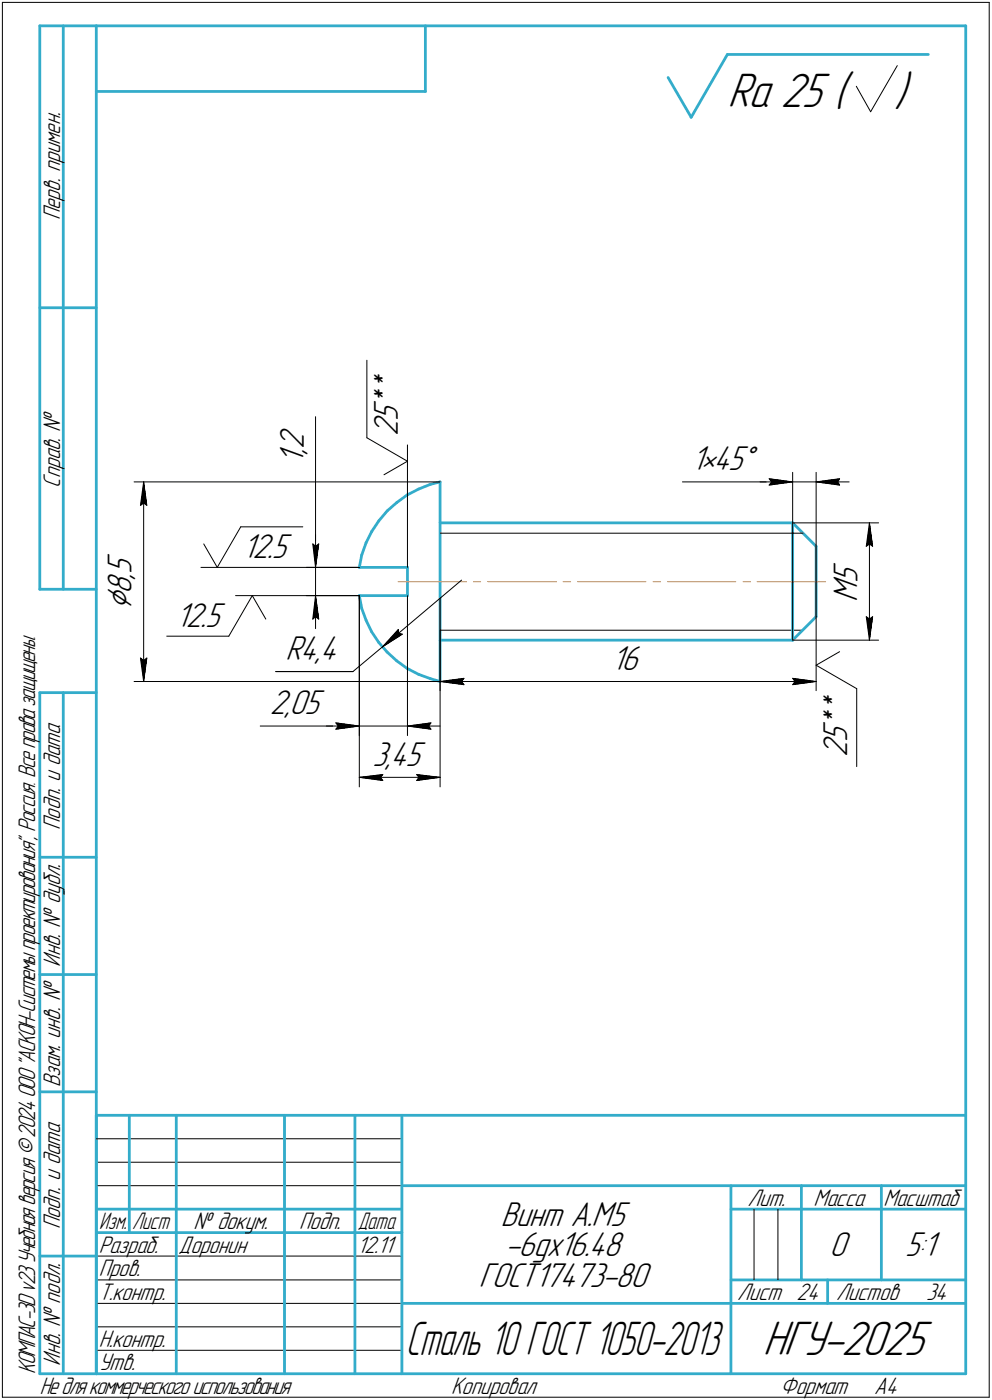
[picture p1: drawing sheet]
<svg xmlns="http://www.w3.org/2000/svg" width="211mm" height="298mm" viewBox="0 0 211 298" stroke-linecap="round" stroke-linejoin="round" font-family="sans-serif">
<defs><g id="words">
<g font-size="10.9">
<text x="154.8" y="22.8">Ra 25 (</text>
<text x="190.3" y="22.8">)</text>
<text x="162.3" y="288.5">НГУ-2025</text>
</g>
<text font-size="10.7" x="86.3" y="288.5">Сталь 10 ГОСТ 1050-2013</text>
<text font-size="8.5" x="28" y="130" transform="rotate(-90 28 130)">⌀</text>
<g font-size="7.8">
<text x="84.6" y="83.7" transform="rotate(-90 84.6 83.7)">*</text>
<text x="84.6" y="89.6" transform="rotate(-90 84.6 89.6)">5</text>
<text x="84.6" y="86.9" transform="rotate(-90 84.6 86.9)">*</text>
<text x="64.6" y="95.7" transform="rotate(-90 64.6 95.7)">2</text>
<text x="84.6" y="92.8" transform="rotate(-90 84.6 92.8)">2</text>
<text x="64.6" y="98.9" transform="rotate(-90 64.6 98.9)">1</text>
<text x="64.6" y="96.8" transform="rotate(-90 64.6 96.8)">,</text>
<text x="147.2" y="100">1•45°</text>
<text x="51.6" y="118.8">12.5</text>
<text x="28" y="123.4" transform="rotate(-90 28 123.4)">,</text>
<text x="28" y="122.3" transform="rotate(-90 28 122.3)">5</text>
<text x="182.4" y="124.2" transform="rotate(-90 182.4 124.2)">5</text>
<text x="28" y="126.5" transform="rotate(-90 28 126.5)">8</text>
<text x="182.4" y="128.1" transform="rotate(-90 182.4 128.1)">M</text>
<text x="37.4" y="133.5">12.5</text>
<text x="60.7" y="140.5">R4,4</text>
<text x="130.1" y="142.6">16</text>
<text x="57.4" y="152.1">2,05</text>
<text x="180.3" y="155.3" transform="rotate(-90 180.3 155.3)">*</text>
<text x="180.3" y="152.1" transform="rotate(-90 180.3 152.1)">*</text>
<text x="180.3" y="161.2" transform="rotate(-90 180.3 161.2)">2</text>
<text x="180.3" y="158" transform="rotate(-90 180.3 158)">5</text>
<text x="79.3" y="163">3,45</text>
<text x="106.6" y="261.1">Винт А.М5</text>
<text x="107.6" y="267.5">-6gx16.48</text>
<text x="176.5" y="267.5">0</text>
<text x="192.6" y="267.5">5:1</text>
<text x="101.9" y="274">ГОСТ17473-80</text>
</g>
<g font-size="5.4">
<text x="12.8" y="46.9" transform="rotate(-90 12.8 46.9)">Перв. примен.</text>
<text x="12.8" y="103.8" transform="rotate(-90 12.8 103.8)">Справ. №</text>
<text x="12.8" y="176.7" transform="rotate(-90 12.8 176.7)">Подп. и дата</text>
<text x="12.8" y="205.8" transform="rotate(-90 12.8 205.8)">Инв. № дубл.</text>
<text x="12.8" y="231.6" transform="rotate(-90 12.8 231.6)">Взам. инв. №</text>
<text x="159.1" y="256.8">Лит.</text>
<text x="173.1" y="256.8">Масса</text>
<text x="188" y="256.8">Масштаб</text>
<text x="12.8" y="261.7" transform="rotate(-90 12.8 261.7)">Подп. и дата</text>
<text x="41.2" y="261.8">№ докум.</text>
<text x="63.6" y="261.8">Подп.</text>
<text x="21" y="266.8">Разраб.</text>
<text x="38" y="266.8">Доронин</text>
<text x="76" y="266.8">12.11</text>
<text x="21" y="271.8">Пров.</text>
<text x="21" y="276.8">Т.контр.</text>
<text x="156.9" y="276.8">Лист 24</text>
<text x="177.9" y="276.8">Листов</text>
<text x="197.1" y="276.8">34</text>
<text x="21" y="286.8">Н.контр.</text>
<text x="7.5" y="292.5" transform="rotate(-90 7.5 292.5)">КОМПАС-3Dv23Учебнаяверсия©2024ООО&quot;АСКОН-Системыпроектирования&quot;, Россия. Всеправазащищены.</text>
<text x="12.8" y="290.8" transform="rotate(-90 12.8 290.8)">Инв. № подл.</text>
<text x="21" y="291.8">Утв.</text>
<text x="8.5" y="296.7">Недлякоммерческогоиспользования</text>
<text x="96" y="296.8">Копировал</text>
<text x="166" y="296.8">Формат</text>
<text x="186" y="296.8">A4</text>
</g>
<g font-size="5.3">
<text x="21.1" y="261.8">Изм.</text>
<text x="28.1" y="261.8">Лист</text>
<text x="76.1" y="261.8">Дата</text>
</g>
</g></defs>
<g fill="none" stroke="#33acca" stroke-width=".59">
<path d="M8.5 5.5v120zM8.5 5.5h12zM13.5 5.5v120zM20.5 5.5v287zM20.5 5.5h185zM20.5 19.5h70zM90.5 5.5v14zM142.2 16.5l4.9 8.5zM154.8 11.6l-7.7 13.4zM154.8 11.6h42.7zM205.5 5.5v287zM8.5 65.5h12z"/>
<path d="M77 118.2l-.5 2.6zM77.9 115.6l-.9 2.6zM79.1 113.2l-1.2 2.4zM80.6 110.9l-1.5 2.3zM82.4 108.8l-1.8 2.1zM82.4 108.8l2-1.8zM84.4 107l2.2-1.6zM86.6 105.4l2.5-1.3zM89.1 104.1l2.5-1zM91.6 103.1l2-.5zM93.6 102.6v21.3zM93.6 111.3h75.1z"/>
<path d="M168.7 111.3v12.6zM168.7 111.3l5 5zM173.7 116.3v7.6zM8.5 125.5h12zM76.5 126.8l.5 2.7zM76.5 126.8h10.2zM76.5 120.8h10.2zM77 129.5l.9 2.6zM77.9 132.1l1.2 2.4zM79.1 134.5l1.5 2.3zM80.6 136.8l1.8 2.1zM82.4 138.9l2 1.8z"/>
<path d="M86.7 123.9v2.9zM86.7 120.8v3.1zM93.6 123.9v21.2zM93.6 136.3h75.1zM168.7 123.9v12.4zM168.7 136.3l5-5zM173.7 123.9v7.4zM8.5 147.5v145zM8.5 147.5h12zM13.5 147.5v145zM84.4 140.7l2.2 1.6zM86.6 142.3l2.5 1.3z"/>
<path d="M89.1 143.6l2.5 .9zM91.6 144.5l2 .6zM8.5 182.5h12zM8.5 207.5h12zM8.5 232.5h12zM20.5 237.5h185zM20.5 237.5v55zM27.5 237.5v25zM37.5 237.5v55zM60.5 237.5v55zM75.5 237.5v55zM85.5 237.5v55z"/>
<path d="M20.5 257.5h65zM85.5 252.5h120zM155.5 252.5v40zM155.5 257.5h15zM170.5 252.5v20zM170.5 257.5h35zM187.5 252.5v20zM8.5 267.5h12zM20.5 262.5h65zM85.5 277.5h70zM155.5 277.5h50zM155.5 272.5h50z"/>
<path d="M176.1 272.5v5zM8.5 292.5h12zM20.5 292.5h185z"/>
</g>
<g fill="none" stroke="#000" stroke-width=".21">
<path d="M.5 .5v297zM.5 .5h210zM182.2 18.4l3.1 5.4zM190.9 14l-5.6 9.8zM210.5 .5v297zM78.1 76.7v16.5zM67.1 88.7v12.1zM78.1 93.2l8.6 5zM86.7 94.7v26.1zM28.5 102.6h65.1zM29.9 107.6l.7-.5zM30.6 102.6l.6 5z"/>
<path d="M30.6 107.1l.6 .5zM30.6 102.6l-.7 5zM30.6 102.6v42.5zM43.3 115.8l2.9 5zM51.2 112.2l-5 8.6zM51.2 112.2h13.2zM66.5 115.8l.6 .5zM66.5 115.8l.6 5zM67.1 100.8v20zM67.1 116.3l.7-.5zM67.1 113.9v6.9zM67.8 115.8l-.7 5z"/>
<path d="M81.7 101.1l5-2.9zM93.6 113.5h75.1zM145.2 102.6h18.5zM161.7 102.6h7zM163.7 102.6h5zM163.7 101.9l5 .7zM163.7 101.9l.5 .7zM163.7 103.3l5-.7zM164.2 102.6l-.5 .7zM168.7 113.5h2.2zM168.7 111.3h18.2zM168.7 100.6v35.7z"/>
<path d="M168.7 102.6h5zM173.7 100.6v30.7zM173.7 102.6l4.9 .7zM173.7 102.6l4.9-.7zM173.7 102.6h7zM178.2 102.6l.4 .7zM178.6 101.9l-.4 .7zM184.3 116.3l.7-.5zM185 111.3l.7 5zM185 115.8l.7 .5zM185 111.3l-.7 5zM185 111.3v25z"/>
<path d="M35.5 135.5h13.2zM42.8 120.8h33.7zM50.1 126.8h26.4zM53.7 126.8l2.9 5zM53.7 126.8l-5 8.7zM65.2 120.8h11.3zM65.2 126.8h11.3zM66.5 131.8l.6-.5zM67.1 126.8l-.6 5zM67.1 131.3l.7 .5zM67.1 126.8l.7 5zM67.1 126.8v7.1z"/>
<path d="M67.1 120.8v6zM76.5 126.8v40.8zM76.5 126.8v29.8zM81.4 137.8l4.2-2.8zM81.4 137.8l16.8-14.3zM84.8 134l-3.4 3.8zM84.8 134v.9zM84.8 134.9l.8 .1zM86.7 126.8v29.8zM93.6 134.2h75.1zM93.6 134.2v12.9zM93.6 127.3v40.3z"/>
<path d="M168.7 134.2h2.2zM168.7 136.3h18.2zM173.7 131.3v15.8zM184.3 131.3l.7 5zM184.3 131.3l.7 .5zM185 131.8l.7-.5zM185.7 131.3l-.7 5zM28.5 145.1h65.1zM29.9 140.1l.7 5zM29.9 140.1l.7 .5zM30.6 140.6l.6-.5zM31.2 140.1l-.6 5z"/>
<path d="M55.4 154.6h16zM58.7 143h16.4zM69.4 154.6h7.1zM71.4 154.6h5.1zM71.5 153.9l5 .7zM71.5 153.9l.5 .7zM71.5 155.3l5-.7zM72 154.6l-.5 .7zM75.1 143l6.3-5.2zM76.5 154.6h10.2zM86.7 154.6l5 .7zM86.7 154.6l5-.7z"/>
<path d="M86.7 154.6h6.9zM91.2 154.6l.5 .7zM91.7 153.9l-.5 .7zM93.6 145.1l5.1-.7zM93.6 145.1l5.1 .7zM93.6 145.1h80.1zM98.2 145.1l.5 .7zM98.7 144.4l-.5 .7zM168.7 145.8l5-.7zM168.7 144.4l.5 .7zM168.7 144.4l5 .7zM169.2 145.1l-.5 .7z"/>
<path d="M173.7 141.6l4.9-2.8zM173.7 141.6l8.6 5zM182.3 146.6v16.6zM76.5 165.5l4.9-.6zM76.5 165.5l4.9 .7zM76.5 165.5h17.1zM80.9 165.5l.5 .7zM81.4 164.9l-.5 .6zM88.6 166.2l5-.7zM88.6 164.9l.6 .6zM88.6 164.9l5 .6zM89.2 165.5l-.6 .7z"/>
<path d="M20.5 247.5h65zM20.5 252.5h65zM20.5 242.5h65zM160.4 257.5v15zM165.5 257.5v15zM20.5 267.5h65zM20.5 272.5h65zM20.5 277.5h65zM.5 297.5h210zM20.5 282.5h65zM20.5 287.5h65z"/>
</g>
<path d="M84.7 123.9h14.5zM100.8 123.9h1.5zM103.8 123.9h14.6zM119.8 123.9h1.6zM122.9 123.9h14.5zM138.9 123.9h1.6zM142.1 123.9h14.4zM158.1 123.9h1.6zM161.1 123.9h14.6z" fill="none" stroke="#ff8000" stroke-width=".21"/>
<g fill="#fff" stroke="#fff" stroke-width=".21">
<path d="M176.9 119.5h7.1zM176.9 119.6h7.1zM176.9 119.7h7.1zM176.9 119.8h7.1zM176.9 119.9h7.1zM176.9 120h7.1zM176.9 120.1h7.1zM176.9 120.1h7.1zM176.9 120.2h7.1zM176.9 120.3h7.1zM176.9 120.4h7.1zM176.9 120.5h7.1zM176.9 120.6h7.1zM176.9 120.6h7.1zM176.9 120.7h7.1zM176.9 120.8h7.1zM176.9 120.9h7.1zM176.9 121h7.1zM176.9 121.1h7.1zM176.9 121.2h7.1zM176.9 121.2h7.1zM176.9 121.3h7.1zM176.9 121.4h7.1zM176.9 121.5h7.1zM176.9 121.6h7.1zM176.9 121.7h7.1zM176.9 121.8h7.1zM176.9 121.8h7.1zM176.9 121.9h7.1zM176.9 122h7.1zM176.9 122.1h7.1zM176.9 122.2h7.1zM176.9 122.3h7.1zM176.9 122.3h7.1zM176.9 122.4h7.1zM176.9 122.5h7.1zM176.9 122.6h7.1zM176.9 122.7h7.1zM176.9 122.8h7.1zM176.9 122.9h7.1zM176.9 122.9h7.1zM176.9 123h7.1zM176.9 123.1h7.1zM176.9 123.2h7.1zM176.9 123.3h7.1zM176.9 123.4h7.1zM176.9 123.4h7.1zM176.9 123.5h7.1zM176.9 123.6h7.1zM176.9 123.7h7.1zM176.9 123.8h7.1zM176.9 123.9h7.1zM176.9 124h7.1zM176.9 124h7.1zM176.9 124.1h7.1zM176.9 124.2h7.1zM176.9 124.3h7.1zM176.9 124.4h7.1zM176.9 124.5h7.1zM176.9 124.5h7.1zM176.9 124.6h7.1zM176.9 124.7h7.1zM176.9 124.8h7.1zM176.9 124.9h7.1zM176.9 125h7.1zM176.9 125.1h7.1zM176.9 125.1h7.1zM176.9 125.2h7.1zM176.9 125.3h7.1zM176.9 125.4h7.1zM176.9 125.5h7.1zM176.9 125.6h7.1zM176.9 125.6h7.1zM176.9 125.7h7.1zM176.9 125.8h7.1zM176.9 125.9h7.1zM176.9 126h7.1zM176.9 126.1h7.1zM176.9 126.2h7.1zM176.9 126.2h7.1zM176.9 126.3h7.1zM176.9 126.4h7.1zM176.9 126.5h7.1zM176.9 126.6h7.1zM176.9 126.7h7.1zM176.9 126.7h7.1zM176.9 126.8h7.1zM176.9 126.9h7.1zM176.9 127h7.1zM176.9 127.1h7.1zM176.9 127.2h7.1zM176.9 127.3h7.1zM176.9 127.3h7.1zM176.9 127.4h7.1zM176.9 127.5h7.1zM176.9 127.6h7.1zM176.9 127.7h7.1zM176.9 127.8h7.1zM176.9 127.8h7.1zM176.9 127.9h7.1zM176.9 128h7.1z"/>
<path d="M184.9 111.6h.3zM184.9 111.7h.3zM184.8 111.8h.5zM184.8 111.8h.5zM184.7 111.9h.6zM184.7 112h.6zM184.7 112.1h.6zM184.7 112.2h.7zM184.7 112.3h.7zM184.6 112.4h.9zM184.6 112.4h.9zM184.5 112.5h1zM184.5 112.6h1.1zM184.5 112.7h1.1zM184.4 112.8h1.3zM184.4 112.9h1.3zM184.3 112.9h1.5zM184.3 113h1.5zM184.2 113.1h1.6zM184.2 113.2h1.6zM184.2 113.3h1.6zM184.2 113.4h1.6zM184.2 113.5h1.6zM184.2 113.5h1.6zM184.2 113.6h1.6zM184.2 113.7h1.6zM184.1 113.8h1.7zM184.1 113.9h1.8zM184.1 114h1.8zM184.1 114h1.8zM184.1 114.1h1.8zM184.1 114.2h1.8zM184.1 114.3h1.8zM184.1 114.4h1.8zM184.1 114.5h1.8zM184.1 114.6h1.8zM184.1 114.6h1.9zM184.1 114.7h1.9zM184.1 114.8h1.9zM184.1 114.9h1.9zM184 115h2zM184 115.1h2zM184 115.1h2zM184 115.2h2zM184 115.3h2zM184 115.4h2.1zM184 115.5h2.1zM184 115.6h2.1zM183.9 115.7h2.2zM183.9 115.7h2.2zM183.9 115.8h2.2zM183.9 115.9h2.2zM183.9 116h2.2zM183.9 116.1h2.2zM183.9 116.2h2.3zM183.8 116.2h2.4zM183.8 116.3h2.4zM183.8 116.4h2.4zM183.8 116.5h2.4zM183.8 116.6h2.4zM183.8 116.7h2.4zM183.8 116.8h2.4z"/>
<path d="M183.7 130.8h2.5zM183.8 130.9h2.4zM183.8 131h2.4zM183.8 131.1h2.4zM183.8 131.1h2.4zM183.8 131.2h2.4zM183.8 131.3h2.4zM183.8 131.4h2.4zM183.9 131.5h2.3zM183.9 131.6h2.2zM183.9 131.7h2.2zM183.9 131.7h2.2zM183.9 131.8h2.2zM183.9 131.9h2.2zM183.9 132h2.2zM184 132.1h2.1zM184 132.2h2.1zM184 132.2h2.1zM184 132.3h2zM184 132.4h2zM184 132.5h2zM184 132.6h2zM184 132.7h2zM184.1 132.8h1.9zM184.1 132.8h1.9zM184.1 132.9h1.9zM184.1 133h1.9zM184.1 133.1h1.8zM184.1 133.2h1.8zM184.1 133.3h1.8zM184.1 133.3h1.8zM184.1 133.4h1.8zM184.1 133.5h1.8zM184.1 133.6h1.8zM184.1 133.7h1.8zM184.1 133.8h1.8zM184.1 133.9h1.7zM184.2 133.9h1.6zM184.2 134h1.6zM184.2 134.1h1.6zM184.2 134.2h1.6zM184.2 134.3h1.6zM184.2 134.4h1.6zM184.2 134.5h1.6zM184.2 134.5h1.6zM184.3 134.6h1.5zM184.3 134.7h1.5zM184.4 134.8h1.3zM184.4 134.9h1.3zM184.5 135h1.1zM184.5 135h1.1zM184.5 135.1h1zM184.6 135.2h.9zM184.6 135.3h.9zM184.7 135.4h.7zM184.7 135.5h.7zM184.7 135.6h.6zM184.7 135.6h.6zM184.7 135.7h.6zM184.8 135.8h.5zM184.8 135.9h.5zM184.9 136h.3zM184.9 136.1h.3z"/>
<path d="M147.2 94.3h14.5zM147.2 94.4h14.5zM147.2 94.5h14.5zM147.2 94.6h14.5zM147.2 94.7h14.5zM147.2 94.7h14.5zM147.2 94.8h14.5zM147.2 94.9h14.5zM147.2 95h14.5zM147.2 95.1h14.5zM147.2 95.2h14.5zM147.2 95.2h14.5zM147.2 95.3h14.5zM147.2 95.4h14.5zM147.2 95.5h14.5zM147.2 95.6h14.5zM147.2 95.7h14.5zM147.2 95.8h14.5zM147.2 95.8h14.5zM147.2 95.9h14.5zM147.2 96h14.5zM147.2 96.1h14.5zM147.2 96.2h14.5zM147.2 96.3h14.5zM147.2 96.4h14.5zM147.2 96.4h14.5zM147.2 96.5h14.5zM147.2 96.6h14.5zM147.2 96.7h14.5zM147.2 96.8h14.5zM147.2 96.9h14.5zM147.2 96.9h14.5zM147.2 97h14.5zM147.2 97.1h14.5zM147.2 97.2h14.5zM147.2 97.3h14.5zM147.2 97.4h14.5zM147.2 97.5h14.5zM147.2 97.5h14.5zM147.2 97.6h14.5zM147.2 97.7h14.5zM147.2 97.8h14.5zM147.2 97.9h14.5zM147.2 98h14.5zM147.2 98h14.5zM147.2 98.1h14.5zM147.2 98.2h14.5zM147.2 98.3h14.5zM147.2 98.4h14.5zM147.2 98.5h14.5zM147.2 98.6h14.5zM147.2 98.6h14.5zM147.2 98.7h14.5zM147.2 98.8h14.5zM147.2 98.9h14.5zM147.2 99h14.5zM147.2 99.1h14.5zM147.2 99.1h14.5zM147.2 99.2h14.5zM147.2 99.3h14.5zM147.2 99.4h14.5zM147.2 99.5h14.5zM147.2 99.6h14.5zM147.2 99.7h14.5zM147.2 99.7h14.5zM147.2 99.8h14.5zM147.2 99.9h14.5zM147.2 100h14.5zM147.2 100.1h14.5zM147.2 100.2h14.5zM147.2 100.2h14.5zM147.2 100.3h14.5zM147.2 100.4h14.5zM147.2 100.5h14.5zM147.2 100.6h14.5zM147.2 100.7h14.5zM147.2 100.8h14.5zM147.2 100.8h14.5zM147.2 100.9h14.5zM147.2 101h14.5zM147.2 101.1h14.5zM147.2 101.2h14.5zM147.2 101.3h14.5zM147.2 101.3h14.5zM147.2 101.4h14.5zM147.2 101.5h14.5z"/>
<path d="M163.2 101.4h.6zM163.2 101.5h1.2zM163.2 101.6h1.8zM163.2 101.7h2.5zM163.2 101.8h3.1zM163.2 101.9h3.7zM163.2 101.9h3.9zM163.2 102h4.1zM163.2 102.1h4.3zM163.2 102.2h4.5zM163.2 102.3h4.7zM163.2 102.4h4.9zM163.2 102.4h5.1zM163.2 102.5h5.3zM163.2 102.6h5.5zM163.2 102.7h5.3zM163.2 102.8h5.1zM163.2 102.9h4.9zM163.2 103h4.7zM163.2 103h4.5zM163.2 103.1h4.3zM163.2 103.2h4.1zM163.2 103.3h3.9zM163.2 103.4h3.7zM163.2 103.5h3zM163.2 103.5h2.2zM163.2 103.6h1.5zM163.2 103.7h.7z"/>
<path d="M178.6 101.4h.6zM178 101.5h1.2zM177.3 101.6h1.9zM176.7 101.7h2.5zM176.1 101.8h3.1zM175.4 101.9h3.8zM175.3 101.9h3.9zM175.1 102h4.1zM174.8 102.1h4.4zM174.7 102.2h4.5zM174.5 102.3h4.7zM174.2 102.4h5zM174.1 102.4h5.1zM173.9 102.5h5.3zM173.7 102.6h5.5zM173.9 102.7h5.3zM174.1 102.8h5.1zM174.2 102.9h5zM174.5 103h4.7zM174.7 103h4.5zM174.8 103.1h4.4zM175.1 103.2h4.1zM175.3 103.3h3.9zM175.4 103.4h3.8zM176.2 103.5h3zM177 103.5h2.2zM177.7 103.6h1.5zM178.5 103.7h.7z"/>
<path d="M22.3 117.7h7.2zM22.3 117.8h7.2zM22.3 117.9h7.2zM22.3 117.9h7.2zM22.3 118h7.2zM22.3 118.1h7.2zM22.3 118.2h7.2zM22.3 118.3h7.2zM22.3 118.4h7.2zM22.3 118.4h7.2zM22.3 118.5h7.2zM22.3 118.6h7.2zM22.3 118.7h7.2zM22.3 118.8h7.2zM22.3 118.9h7.2zM22.3 119h7.2zM22.3 119h7.2zM22.3 119.1h7.2zM22.3 119.2h7.2zM22.3 119.3h7.2zM22.3 119.4h7.2zM22.3 119.5h7.2zM22.3 119.5h7.2zM22.3 119.6h7.2zM22.3 119.7h7.2zM22.3 119.8h7.2zM22.3 119.9h7.2zM22.3 120h7.2zM22.3 120.1h7.2zM22.3 120.1h7.2zM22.3 120.2h7.2zM22.3 120.3h7.2zM22.3 120.4h7.2zM22.3 120.5h7.2zM22.3 120.6h7.2zM22.3 120.6h7.2zM22.3 120.7h7.2zM22.3 120.8h7.2zM22.3 120.9h7.2zM22.3 121h7.2zM22.3 121.1h7.2zM22.3 121.2h7.2zM22.3 121.2h7.2zM22.3 121.3h7.2zM22.3 121.4h7.2zM22.3 121.5h7.2zM22.3 121.6h7.2zM22.3 121.7h7.2zM22.3 121.8h7.2zM22.3 121.8h7.2zM22.3 121.9h7.2zM22.3 122h7.2zM22.3 122.1h7.2zM22.3 122.2h7.2zM22.3 122.3h7.2zM22.3 122.3h7.2zM22.3 122.4h7.2zM22.3 122.5h7.2zM22.3 122.6h7.2zM22.3 122.7h7.2zM22.3 122.8h7.2zM22.3 122.9h7.2zM22.3 122.9h7.2zM22.3 123h7.2zM22.3 123.1h7.2zM22.3 123.2h7.2zM22.3 123.3h7.2zM22.3 123.4h7.2zM22.3 123.4h7.2zM22.3 123.5h7.2zM22.3 123.6h7.2zM22.3 123.7h7.2zM22.3 123.8h7.2zM22.3 123.9h7.2zM22.3 124h7.2zM22.3 124h7.2zM22.3 124.1h7.2zM22.3 124.2h7.2zM22.3 124.3h7.2zM22.3 124.4h7.2zM22.3 124.5h7.2zM22.3 124.5h7.2zM22.3 124.6h7.2zM22.3 124.7h7.2zM22.3 124.8h7.2zM22.3 124.9h7.2zM22.3 125h7.2zM22.3 125.1h7.2zM22.3 125.1h7.2zM22.3 125.2h7.2zM22.3 125.3h7.2zM22.3 125.4h7.2zM22.3 125.5h7.2zM22.3 125.6h7.2zM22.3 125.6h7.2zM22.3 125.7h7.2zM22.3 125.8h7.2zM22.3 125.9h7.2zM22.3 126h7.2zM22.3 126.1h7.2zM22.3 126.2h7.2zM22.3 126.2h7.2zM22.3 126.3h7.2zM22.3 126.4h7.2zM22.3 126.5h7.2zM22.3 126.6h7.2zM22.3 126.7h7.2zM22.3 126.7h7.2zM22.3 126.8h7.2zM22.3 126.9h7.2zM22.3 127h7.2zM22.3 127.1h7.2zM22.3 127.2h7.2zM22.3 127.3h7.2zM22.3 127.3h7.2zM22.3 127.4h7.2zM22.3 127.5h7.2zM22.3 127.6h7.2zM22.3 127.7h7.2zM22.3 127.8h7.2zM22.3 127.8h7.2zM22.3 127.9h7.2zM22.3 128h7.2zM22.3 128.1h7.2zM22.3 128.2h7.2zM22.3 128.3h7.2zM22.3 128.4h7.2zM22.3 128.4h7.2zM22.3 128.5h7.2zM22.3 128.6h7.2zM22.3 128.7h7.2zM22.3 128.8h7.2zM22.3 128.9h7.2zM22.3 128.9h7.2zM22.3 129h7.2zM22.3 129.1h7.2zM22.3 129.2h7.2zM22.3 129.3h7.2zM22.3 129.4h7.2zM22.3 129.5h7.2zM22.3 129.5h7.2zM22.3 129.6h7.2zM22.3 129.7h7.2zM22.3 129.8h7.2zM22.3 129.9h7.2z"/>
<path d="M30.5 102.9h.2zM30.5 103h.2zM30.4 103h.4zM30.4 103.1h.4zM30.3 103.2h.5zM30.3 103.3h.6zM30.3 103.4h.6zM30.2 103.5h.8zM30.2 103.5h.8zM30.1 103.6h1zM30.1 103.7h1zM30.1 103.8h1zM30.1 103.9h1.1zM30.1 104h1.1zM30 104.1h1.2zM30 104.1h1.2zM29.9 104.2h1.4zM29.9 104.3h1.4zM29.8 104.4h1.5zM29.8 104.5h1.6zM29.8 104.6h1.6zM29.8 104.6h1.6zM29.8 104.7h1.6zM29.8 104.8h1.6zM29.8 104.9h1.6zM29.8 105h1.6zM29.8 105.1h1.7zM29.7 105.2h1.8zM29.7 105.2h1.8zM29.7 105.3h1.8zM29.7 105.4h1.8zM29.7 105.5h1.8zM29.7 105.6h1.8zM29.7 105.7h1.9zM29.7 105.7h1.9zM29.7 105.8h1.9zM29.6 105.9h2zM29.6 106h2zM29.6 106.1h2zM29.6 106.2h2zM29.6 106.3h2zM29.6 106.3h2.1zM29.6 106.4h2.1zM29.6 106.5h2.1zM29.6 106.6h2.1zM29.5 106.7h2.2zM29.5 106.8h2.2zM29.5 106.8h2.2zM29.5 106.9h2.2zM29.5 107h2.2zM29.5 107.1h2.2zM29.5 107.2h2.2zM29.5 107.3h2.2zM29.5 107.4h2.2zM29.5 107.4h2.2zM29.5 107.5h2.3zM29.5 107.6h2.3zM29.5 107.7h2.3zM29.5 107.8h2.3zM29.5 107.9h2.3zM29.5 107.9h2.3zM29.5 108h2.3z"/>
<path d="M29.4 139.6h2.4zM29.5 139.7h2.3zM29.5 139.8h2.3zM29.5 139.9h2.3zM29.5 140h2.3zM29.5 140h2.3zM29.5 140.1h2.3zM29.5 140.2h2.3zM29.5 140.3h2.2zM29.5 140.4h2.2zM29.5 140.5h2.2zM29.5 140.5h2.2zM29.5 140.6h2.2zM29.5 140.7h2.2zM29.5 140.8h2.2zM29.5 140.9h2.2zM29.5 141h2.2zM29.5 141.1h2.2zM29.6 141.1h2.1zM29.6 141.2h2.1zM29.6 141.3h2.1zM29.6 141.4h2.1zM29.6 141.5h2zM29.6 141.6h2zM29.6 141.6h2zM29.6 141.7h2zM29.6 141.8h2zM29.7 141.9h1.9zM29.7 142h1.9zM29.7 142.1h1.9zM29.7 142.2h1.8zM29.7 142.2h1.8zM29.7 142.3h1.8zM29.7 142.4h1.8zM29.7 142.5h1.8zM29.7 142.6h1.8zM29.8 142.7h1.7zM29.8 142.7h1.6zM29.8 142.8h1.6zM29.8 142.9h1.6zM29.8 143h1.6zM29.8 143.1h1.6zM29.8 143.2h1.6zM29.8 143.3h1.6zM29.8 143.3h1.5zM29.9 143.4h1.4zM29.9 143.5h1.4zM30 143.6h1.2zM30 143.7h1.2zM30.1 143.8h1.1zM30.1 143.8h1.1zM30.1 143.9h1zM30.1 144h1zM30.1 144.1h1zM30.2 144.2h.8zM30.2 144.3h.8zM30.3 144.4h.6zM30.3 144.4h.6zM30.3 144.5h.5zM30.4 144.6h.4zM30.4 144.7h.4zM30.5 144.8h.2zM30.5 144.9h.2z"/>
<path d="M130.1 137h7.1zM130.1 137.1h7.1zM130.1 137.2h7.1zM130.1 137.2h7.1zM130.1 137.3h7.1zM130.1 137.4h7.1zM130.1 137.5h7.1zM130.1 137.6h7.1zM130.1 137.7h7.1zM130.1 137.8h7.1zM130.1 137.8h7.1zM130.1 137.9h7.1zM130.1 138h7.1zM130.1 138.1h7.1zM130.1 138.2h7.1zM130.1 138.3h7.1zM130.1 138.3h7.1zM130.1 138.4h7.1zM130.1 138.5h7.1zM130.1 138.6h7.1zM130.1 138.7h7.1zM130.1 138.8h7.1zM130.1 138.9h7.1zM130.1 138.9h7.1zM130.1 139h7.1zM130.1 139.1h7.1zM130.1 139.2h7.1zM130.1 139.3h7.1zM130.1 139.4h7.1zM130.1 139.4h7.1zM130.1 139.5h7.1zM130.1 139.6h7.1zM130.1 139.7h7.1zM130.1 139.8h7.1zM130.1 139.9h7.1zM130.1 140h7.1zM130.1 140h7.1zM130.1 140.1h7.1zM130.1 140.2h7.1zM130.1 140.3h7.1zM130.1 140.4h7.1zM130.1 140.5h7.1zM130.1 140.5h7.1zM130.1 140.6h7.1zM130.1 140.7h7.1zM130.1 140.8h7.1zM130.1 140.9h7.1zM130.1 141h7.1zM130.1 141.1h7.1zM130.1 141.1h7.1zM130.1 141.2h7.1zM130.1 141.3h7.1zM130.1 141.4h7.1zM130.1 141.5h7.1zM130.1 141.6h7.1zM130.1 141.6h7.1zM130.1 141.7h7.1zM130.1 141.8h7.1zM130.1 141.9h7.1zM130.1 142h7.1zM130.1 142.1h7.1zM130.1 142.2h7.1zM130.1 142.2h7.1zM130.1 142.3h7.1zM130.1 142.4h7.1zM130.1 142.5h7.1zM130.1 142.6h7.1zM130.1 142.7h7.1zM130.1 142.7h7.1zM130.1 142.8h7.1zM130.1 142.9h7.1zM130.1 143h7.1zM130.1 143.1h7.1zM130.1 143.2h7.1zM130.1 143.3h7.1zM130.1 143.3h7.1zM130.1 143.4h7.1zM130.1 143.5h7.1zM130.1 143.6h7.1zM130.1 143.7h7.1zM130.1 143.8h7.1zM130.1 143.8h7.1zM130.1 143.9h7.1zM130.1 144h7.1z"/>
<path d="M168.1 143.9h.7zM168.1 144h1.3zM168.1 144.1h1.9zM168.1 144.2h2.6zM168.1 144.3h3.2zM168.1 144.4h3.8zM168.1 144.4h4zM168.1 144.5h4.2zM168.1 144.6h4.4zM168.1 144.7h4.6zM168.1 144.8h4.8zM168.1 144.9h5zM168.1 144.9h5.2zM168.1 145h5.4zM168.1 145.1h5.6zM168.1 145.2h5.4zM168.1 145.3h5.2zM168.1 145.4h5zM168.1 145.5h4.8zM168.1 145.5h4.6zM168.1 145.6h4.4zM168.1 145.7h4.2zM168.1 145.8h4zM168.1 145.9h3.8zM168.1 146h3.1zM168.1 146h2.3zM168.1 146.1h1.6zM168.1 146.2h.8z"/>
<path d="M98.6 143.9h.5zM98 144h1.1zM97.4 144.1h1.7zM96.8 144.2h2.3zM96.2 144.3h2.9zM95.5 144.4h3.6zM95.3 144.4h3.8zM95.2 144.5h3.9zM94.9 144.6h4.2zM94.7 144.7h4.4zM94.5 144.8h4.6zM94.3 144.9h4.8zM94.1 144.9h5zM93.9 145h5.2zM93.6 145.1h5.5zM93.9 145.2h5.2zM94.1 145.3h5zM94.3 145.4h4.8zM94.5 145.5h4.6zM94.7 145.5h4.4zM94.9 145.6h4.2zM95.2 145.7h3.9zM95.3 145.8h3.8zM95.5 145.9h3.6zM96.3 146h2.8zM97 146h2.1zM97.7 146.1h1.4zM98.5 146.2h.6z"/>
<path d="M79.2 157.4h11.6zM79.2 157.5h11.6zM79.2 157.6h11.6zM79.2 157.6h11.6zM79.2 157.7h11.6zM79.2 157.8h11.6zM79.2 157.9h11.6zM79.2 158h11.6zM79.2 158.1h11.6zM79.2 158.2h11.6zM79.2 158.2h11.6zM79.2 158.3h11.6zM79.2 158.4h11.6zM79.2 158.5h11.6zM79.2 158.6h11.6zM79.2 158.7h11.6zM79.2 158.7h11.6zM79.2 158.8h11.6zM79.2 158.9h11.6zM79.2 159h11.6zM79.2 159.1h11.6zM79.2 159.2h11.6zM79.2 159.3h11.6zM79.2 159.3h11.6zM79.2 159.4h11.6zM79.2 159.5h11.6zM79.2 159.6h11.6zM79.2 159.7h11.6zM79.2 159.8h11.6zM79.2 159.9h11.6zM79.2 159.9h11.6zM79.2 160h11.6zM79.2 160.1h11.6zM79.2 160.2h11.6zM79.2 160.3h11.6zM79.2 160.4h11.6zM79.2 160.4h11.6zM79.2 160.5h11.6zM79.2 160.6h11.6zM79.2 160.7h11.6zM79.2 160.8h11.6zM79.2 160.9h11.6zM79.2 161h11.6zM79.2 161h11.6zM79.2 161.1h11.6zM79.2 161.2h11.6zM79.2 161.3h11.6zM79.2 161.4h11.6zM79.2 161.5h11.6zM79.2 161.5h11.6zM79.2 161.6h11.6zM79.2 161.7h11.6zM79.2 161.8h11.6zM79.2 161.9h11.6zM79.2 162h11.6zM79.2 162.1h11.6zM79.2 162.1h11.6zM79.2 162.2h11.6zM79.2 162.3h11.6zM79.2 162.4h11.6zM79.2 162.5h11.6zM79.2 162.6h11.6zM79.2 162.6h11.6zM79.2 162.7h11.6zM79.2 162.8h11.6zM79.2 162.9h11.6zM79.2 163h11.6zM79.2 163.1h11.6zM79.2 163.2h11.6zM79.2 163.2h11.6zM79.2 163.3h11.6zM79.2 163.4h11.6zM79.2 163.5h11.6zM79.2 163.6h11.6zM79.2 163.7h11.6zM79.2 163.7h11.6zM79.2 163.8h11.6zM79.2 163.9h11.6zM79.2 164h11.6zM79.2 164.1h11.6zM79.2 164.2h11.6zM79.2 164.3h11.6zM79.2 164.3h11.6zM79.2 164.4h11.6zM79.2 164.5h11.6z"/>
<path d="M81.4 164.4h.6zM80.8 164.5h1.2zM80.1 164.6h1.9zM79.5 164.7h2.5zM78.9 164.8h3.1zM78.2 164.8h3.8zM78.1 164.9h3.9zM77.8 165h4.2zM77.6 165.1h4.4zM77.4 165.2h4.6zM77.1 165.3h4.9zM77 165.4h5zM76.7 165.4h5.3zM76.5 165.5h5.5zM76.7 165.6h5.3zM76.9 165.7h5.1zM77 165.8h5zM77.3 165.9h4.7zM77.5 165.9h4.5zM77.6 166h4.4zM77.9 166.1h4.1zM78.1 166.2h3.9zM78.2 166.3h3.8zM78.9 166.4h3.1zM79.5 166.5h2.5zM80.1 166.5h1.9zM80.8 166.6h1.2zM81.4 166.7h.6z"/>
<path d="M88.2 164.4h.7zM88.2 164.5h1.3zM88.2 164.6h1.9zM88.2 164.7h2.5zM88.2 164.8h3.1zM88.2 164.8h3.7zM88.2 164.9h3.9zM88.2 165h4.2zM88.2 165.1h4.3zM88.2 165.2h4.6zM88.2 165.3h4.8zM88.2 165.4h5zM88.2 165.4h5.3zM88.2 165.5h5.4zM88.2 165.6h5.3zM88.2 165.7h5.1zM88.2 165.8h4.8zM88.2 165.9h4.7zM88.2 165.9h4.5zM88.2 166h4.3zM88.2 166.1h4.1zM88.2 166.2h3.9zM88.2 166.3h3.7zM88.2 166.4h3.1zM88.2 166.5h2.5zM88.2 166.5h1.9zM88.2 166.6h1.3zM88.2 166.7h.7z"/>
<path d="M84.7 133.4h.2zM84.6 133.5h.4zM84.5 133.6h.6zM84.4 133.7h.8zM84.3 133.8h1zM84.2 133.9h1.1zM84.2 133.9h1.2zM84.1 134h1.4zM84 134.1h1.6zM83.9 134.2h1.7zM83.9 134.3h1.8zM83.8 134.4h2zM83.7 134.5h2.2zM83.7 134.5h2.2zM83.6 134.6h2.4zM83.5 134.7h2.5zM83.4 134.8h2.7zM83.3 134.9h2.9zM83.2 135h3.1zM83.1 135h3.3zM83.1 135.1h3.3zM83.1 135.2h3.2zM83 135.3h3.1zM82.9 135.4h3.1zM82.8 135.5h3.1zM82.7 135.6h3.1zM82.6 135.6h3zM82.5 135.7h3zM82.5 135.8h2.8zM82.4 135.9h2.9zM82.3 136h2.8zM82.2 136.1h2.8zM82.2 136.1h2.6zM82.1 136.2h2.6zM82.1 136.3h2.5zM82 136.4h2.4zM82 136.5h2.3zM82 136.6h2.2zM82 136.7h2.1zM81.9 136.7h2zM81.9 136.8h1.9zM81.8 136.9h1.9zM81.8 137h1.8zM81.7 137.1h1.7zM81.7 137.2h1.5zM81.6 137.2h1.4zM81.6 137.3h1.1zM81.5 137.4h1zM81.5 137.5h.7zM81.4 137.6h.6zM81.4 137.7h.3z"/>
<path d="M60.7 134.9h12.5zM60.7 135h12.5zM60.7 135h12.5zM60.7 135.1h12.5zM60.7 135.2h12.5zM60.7 135.3h12.5zM60.7 135.4h12.5zM60.7 135.5h12.5zM60.7 135.6h12.5zM60.7 135.6h12.5zM60.7 135.7h12.5zM60.7 135.8h12.5zM60.7 135.9h12.5zM60.7 136h12.5zM60.7 136.1h12.5zM60.7 136.1h12.5zM60.7 136.2h12.5zM60.7 136.3h12.5zM60.7 136.4h12.5zM60.7 136.5h12.5zM60.7 136.6h12.5zM60.7 136.7h12.5zM60.7 136.7h12.5zM60.7 136.8h12.5zM60.7 136.9h12.5zM60.7 137h12.5zM60.7 137.1h12.5zM60.7 137.2h12.5zM60.7 137.2h12.5zM60.7 137.3h12.5zM60.7 137.4h12.5zM60.7 137.5h12.5zM60.7 137.6h12.5zM60.7 137.7h12.5zM60.7 137.8h12.5zM60.7 137.8h12.5zM60.7 137.9h12.5zM60.7 138h12.5zM60.7 138.1h12.5zM60.7 138.2h12.5zM60.7 138.3h12.5zM60.7 138.3h12.5zM60.7 138.4h12.5zM60.7 138.5h12.5zM60.7 138.6h12.5zM60.7 138.7h12.5zM60.7 138.8h12.5zM60.7 138.9h12.5zM60.7 138.9h12.5zM60.7 139h12.5zM60.7 139.1h12.5zM60.7 139.2h12.5zM60.7 139.3h12.5zM60.7 139.4h12.5zM60.7 139.4h12.5zM60.7 139.5h12.5zM60.7 139.6h12.5zM60.7 139.7h12.5zM60.7 139.8h12.5zM60.7 139.9h12.5zM60.7 140h12.5zM60.7 140h12.5zM60.7 140.1h12.5zM60.7 140.2h12.5zM60.7 140.3h12.5zM60.7 140.4h12.5zM60.7 140.5h12.5zM60.7 140.5h12.5zM60.7 140.6h12.5zM60.7 140.7h12.5zM60.7 140.8h12.5zM60.7 140.9h12.5zM60.7 141h12.5zM60.7 141.1h12.5zM60.7 141.1h12.5zM60.7 141.2h12.5zM60.7 141.3h12.5zM60.7 141.4h12.5zM60.7 141.5h12.5zM60.7 141.6h12.5zM60.7 141.6h12.5zM60.7 141.7h12.5zM60.7 141.8h12.5zM60.7 141.9h12.5z"/>
<path d="M178.9 138.1h.3zM178.7 138.2h.5zM178.6 138.3h.6zM178.5 138.3h.7zM178.3 138.4h.9zM178.2 138.5h1zM178.1 138.6h1.1zM177.9 138.7h1.3zM177.8 138.8h1.4zM177.6 138.9h1.6zM177.5 138.9h1.7zM177.3 139h1.9zM177.2 139.1h2zM177 139.2h2.2zM176.9 139.3h2.3zM176.8 139.4h2.4zM176.6 139.4h2.6zM176.4 139.5h2.8zM176.4 139.6h2.8zM176.2 139.7h3zM176 139.8h3.2zM175.9 139.9h3.3zM175.8 140h3.4zM175.6 140h3.6zM175.4 140.1h3.8zM175.3 140.2h3.9zM175.2 140.3h4zM175 140.4h4.2zM174.9 140.5h4.3zM174.8 140.5h4.4zM174.6 140.6h4.6zM174.4 140.7h4.8zM174.4 140.8h4.8zM174.4 140.9h4.8zM174.4 141h4.8zM174.4 141.1h4.8zM174.4 141.1h4.8zM174.4 141.2h4.8zM174.4 141.3h4.8zM174.4 141.4h4.8zM174.4 141.5h4.8zM174.4 141.6h4.8zM174.4 141.6h4.8zM174.4 141.7h4.8zM174.4 141.8h4.8zM174.4 141.9h4.8zM174.4 142h4.8zM174.4 142.1h4.8zM174.4 142.2h4.8zM174.4 142.2h4.8zM174.4 142.3h4.8zM174.4 142.4h4.8zM174.4 142.5h4.8zM174.4 142.6h4.8zM174.4 142.7h4.8zM174.4 142.7h4.8zM174.4 142.8h4.8zM174.4 142.9h4.8zM174.4 143h4.8zM174.4 143.1h4.8zM174.4 143.2h4.8zM174.4 143.3h4.8zM174.4 143.3h4.8zM174.4 143.4h4.8zM174.4 143.5h4.8zM174.4 143.6h4.8zM174.4 143.7h4.8zM174.4 143.8h4.8zM174.4 143.8h4.8zM174.4 143.9h4.8zM174.4 144h4.8zM174.4 144.1h4.8zM174.4 144.2h4.8zM174.4 144.3h4.8zM174.4 144.4h4.9zM174.4 144.4h5.1zM174.4 144.5h5.3zM174.4 144.6h5.3zM174.4 144.7h5.5zM174.4 144.8h5.7zM174.4 144.9h5.9zM174.4 144.9h5.9zM174.4 145h6.1zM174.4 145.1h6.3zM174.4 145.2h6.4zM174.4 145.3h6.5zM174.4 145.4h6.7zM174.4 145.5h6.9zM174.4 145.5h7zM174.4 145.6h7.1zM174.4 145.7h7.3zM174.4 145.8h7.4zM174.4 145.9h7.5zM174.4 146h7.7zM174.4 146h7.9zM174.4 146.1h8zM174.4 146.2h8.1zM174.4 146.3h8.3zM174.4 146.4h8.4zM174.4 146.5h8.4zM174.4 146.6h8.4zM174.4 146.6h8.4zM174.4 146.7h8.4zM174.4 146.8h8.4zM174.4 146.9h8.4zM174.4 147h8.4zM174.4 147.1h8.4zM174.4 147.2h8.4zM174.4 147.2h8.4zM174.4 147.3h8.4zM174.4 147.4h8.4zM174.4 147.5h8.4zM174.4 147.6h8.4zM174.4 147.7h8.4zM174.4 147.7h8.4zM174.4 147.8h8.4zM174.4 147.9h8.4zM174.4 148h8.4zM174.4 148.1h8.4zM174.4 148.2h8.4zM174.4 148.3h8.4zM174.4 148.3h8.4zM174.4 148.4h8.4zM174.4 148.5h8.4zM174.4 148.6h8.4zM174.4 148.7h8.4zM174.4 148.8h8.4zM174.4 148.8h8.4zM174.4 148.9h8.4zM174.4 149h8.4zM174.4 149.1h8.4zM174.4 149.2h8.4zM174.4 149.3h8.4zM174.4 149.4h8.4zM174.4 149.4h8.4zM174.4 149.5h8.4zM174.4 149.6h8.4zM174.4 149.7h8.4zM174.4 149.8h8.4zM174.4 149.9h8.4zM174.4 149.9h8.4zM174.4 150h8.4zM174.4 150.1h8.4zM174.4 150.2h8.4zM174.4 150.3h8.4zM174.4 150.4h8.4zM174.4 150.5h8.4zM174.4 150.5h8.4zM174.4 150.6h8.4zM174.4 150.7h8.4zM174.4 150.8h8.4zM174.4 150.9h8.4zM174.4 151h8.4zM174.4 151h8.4zM174.4 151.1h8.4zM174.4 151.2h8.4zM174.4 151.3h8.4zM174.4 151.4h8.4zM174.4 151.5h8.4zM174.4 151.6h8.4zM174.4 151.6h8.4zM174.4 151.7h8.4zM174.4 151.8h8.4zM174.4 151.9h8.4zM174.4 152h8.4zM174.4 152.1h8.4zM174.4 152.1h8.4zM174.4 152.2h8.4zM174.4 152.3h8.4zM174.4 152.4h8.4zM174.4 152.5h8.4zM174.4 152.6h8.4zM174.4 152.7h8.4zM174.4 152.7h8.4zM174.4 152.8h8.4zM174.4 152.9h8.4zM174.4 153h8.4zM174.4 153.1h8.4zM174.4 153.2h8.4zM174.4 153.2h8.4zM174.4 153.3h8.4zM174.4 153.4h8.4zM174.4 153.5h8.4zM174.4 153.6h8.4zM174.4 153.7h8.4zM174.4 153.8h8.4zM174.4 153.8h8.4zM174.4 153.9h8.4zM174.4 154h8.4zM174.4 154.1h8.4zM174.4 154.2h8.4zM174.4 154.3h8.4zM174.4 154.3h8.4zM174.4 154.4h8.4zM174.4 154.5h8.4zM174.4 154.6h8.4zM174.4 154.7h8.4zM174.4 154.8h8.4zM174.4 154.9h8.4zM174.4 154.9h8.4zM174.4 155h8.4zM174.4 155.1h8.4zM174.4 155.2h8.4zM174.4 155.3h8.4zM174.4 155.4h8.4zM174.4 155.4h8.4zM174.4 155.5h8.4zM174.4 155.6h8.4zM174.4 155.7h8.4zM174.4 155.8h8.4zM174.4 155.9h8.4zM174.4 156h8.4zM174.4 156h8.4zM174.4 156.1h8.4zM174.4 156.2h8.4zM174.4 156.3h8.4zM174.4 156.4h8.4zM174.4 156.5h8.4zM174.4 156.5h8.4zM174.4 156.6h8.4zM174.4 156.7h8.4zM174.4 156.8h8.4zM174.4 156.9h8.4zM174.4 157h8.4zM174.4 157.1h8.4zM174.4 157.1h8.4zM174.4 157.2h8.4zM174.4 157.3h8.4zM174.4 157.4h8.4zM174.4 157.5h8.4zM174.4 157.6h8.4zM174.4 157.6h8.4zM174.4 157.7h8.4zM174.4 157.8h8.4zM174.4 157.9h8.4zM174.4 158h8.4zM174.4 158.1h8.4zM174.4 158.2h8.4zM174.4 158.2h8.4zM174.4 158.3h8.4zM174.4 158.4h8.4zM174.4 158.5h8.4zM174.4 158.6h8.4zM174.4 158.7h8.4zM174.4 158.7h8.4zM174.4 158.8h8.4zM174.4 158.9h8.4zM174.4 159h8.4zM174.4 159.1h8.4zM174.4 159.2h8.4zM174.4 159.3h8.4zM174.4 159.3h8.4zM174.4 159.4h8.4zM174.4 159.5h8.4zM174.4 159.6h8.4zM174.4 159.7h8.4zM174.4 159.8h8.4zM174.4 159.9h8.4zM174.4 159.9h8.4zM174.4 160h8.4zM174.4 160.1h8.4zM174.4 160.2h8.4zM174.4 160.3h8.4zM174.4 160.4h8.4zM174.4 160.4h8.4zM174.4 160.5h8.4zM174.4 160.6h8.4zM174.4 160.7h8.4zM174.4 160.8h8.4zM174.4 160.9h8.4zM174.4 161h8.4zM174.4 161h8.4zM174.4 161.1h8.4zM174.4 161.2h8.4zM174.4 161.3h8.4zM174.4 161.4h8.4zM174.4 161.5h8.4zM174.4 161.5h8.4zM174.4 161.6h8.4zM174.4 161.7h8.4zM174.4 161.8h8.4zM174.4 161.9h8.4zM174.4 162h8.4zM174.4 162.1h8.4zM174.4 162.1h8.4zM174.4 162.2h8.4zM174.4 162.3h8.4zM174.4 162.4h8.4zM174.4 162.5h8.4zM174.4 162.6h8.4zM174.4 162.6h8.4zM174.4 162.7h8.4zM174.4 162.8h8.4zM174.4 162.9h8.4zM174.4 163h8.4zM174.4 163.1h8.4zM174.4 163.2h8.4zM174.4 163.2h8.4zM174.4 163.3h8.4zM174.4 163.4h8.4zM174.4 163.5h8.4zM174.4 163.6h8.4zM174.4 163.7h8.4z"/>
<path d="M77.6 76.2h8.4zM77.6 76.3h8.4zM77.6 76.4h8.4zM77.6 76.5h8.4zM77.6 76.5h8.4zM77.6 76.6h8.4zM77.6 76.7h8.4zM77.6 76.8h8.4zM77.6 76.9h8.4zM77.6 77h8.4zM77.6 77h8.4zM77.6 77.1h8.4zM77.6 77.2h8.4zM77.6 77.3h8.4zM77.6 77.4h8.4zM77.6 77.5h8.4zM77.6 77.6h8.4zM77.6 77.6h8.4zM77.6 77.7h8.4zM77.6 77.8h8.4zM77.6 77.9h8.4zM77.6 78h8.4zM77.6 78.1h8.4zM77.6 78.1h8.4zM77.6 78.2h8.4zM77.6 78.3h8.4zM77.6 78.4h8.4zM77.6 78.5h8.4zM77.6 78.6h8.4zM77.6 78.7h8.4zM77.6 78.7h8.4zM77.6 78.8h8.4zM77.6 78.9h8.4zM77.6 79h8.4zM77.6 79.1h8.4zM77.6 79.2h8.4zM77.6 79.2h8.4zM77.6 79.3h8.4zM77.6 79.4h8.4zM77.6 79.5h8.4zM77.6 79.6h8.4zM77.6 79.7h8.4zM77.6 79.8h8.4zM77.6 79.8h8.4zM77.6 79.9h8.4zM77.6 80h8.4zM77.6 80.1h8.4zM77.6 80.2h8.4zM77.6 80.3h8.4zM77.6 80.3h8.4zM77.6 80.4h8.4zM77.6 80.5h8.4zM77.6 80.6h8.4zM77.6 80.7h8.4zM77.6 80.8h8.4zM77.6 80.9h8.4zM77.6 80.9h8.4zM77.6 81h8.4zM77.6 81.1h8.4zM77.6 81.2h8.4zM77.6 81.3h8.4zM77.6 81.4h8.4zM77.6 81.4h8.4zM77.6 81.5h8.4zM77.6 81.6h8.4zM77.6 81.7h8.4zM77.6 81.8h8.4zM77.6 81.9h8.4zM77.6 82h8.4zM77.6 82h8.4zM77.6 82.1h8.4zM77.6 82.2h8.4zM77.6 82.3h8.4zM77.6 82.4h8.4zM77.6 82.5h8.4zM77.6 82.5h8.4zM77.6 82.6h8.4zM77.6 82.7h8.4zM77.6 82.8h8.4zM77.6 82.9h8.4zM77.6 83h8.4zM77.6 83.1h8.4zM77.6 83.1h8.4zM77.6 83.2h8.4zM77.6 83.3h8.4zM77.6 83.4h8.4zM77.6 83.5h8.4zM77.6 83.6h8.4zM77.6 83.7h8.4zM77.6 83.7h8.4zM77.6 83.8h8.4zM77.6 83.9h8.4zM77.6 84h8.4zM77.6 84.1h8.4zM77.6 84.2h8.4zM77.6 84.2h8.4zM77.6 84.3h8.4zM77.6 84.4h8.4zM77.6 84.5h8.4zM77.6 84.6h8.4zM77.6 84.7h8.4zM77.6 84.8h8.4zM77.6 84.8h8.4zM77.6 84.9h8.4zM77.6 85h8.4zM77.6 85.1h8.4zM77.6 85.2h8.4zM77.6 85.3h8.4zM77.6 85.3h8.4zM77.6 85.4h8.4zM77.6 85.5h8.4zM77.6 85.6h8.4zM77.6 85.7h8.4zM77.6 85.8h8.4zM77.6 85.9h8.4zM77.6 85.9h8.4zM77.6 86h8.4zM77.6 86.1h8.4zM77.6 86.2h8.4zM77.6 86.3h8.4zM77.6 86.4h8.4zM77.6 86.4h8.4zM77.6 86.5h8.4zM77.6 86.6h8.4zM77.6 86.7h8.4zM77.6 86.8h8.4zM77.6 86.9h8.4zM77.6 87h8.4zM77.6 87h8.4zM77.6 87.1h8.4zM77.6 87.2h8.4zM77.6 87.3h8.4zM77.6 87.4h8.4zM77.6 87.5h8.4zM77.6 87.5h8.4zM77.6 87.6h8.4zM77.6 87.7h8.4zM77.6 87.8h8.4zM77.6 87.9h8.4zM77.6 88h8.4zM77.6 88.1h8.4zM77.6 88.1h8.4zM77.6 88.2h8.4zM77.6 88.3h8.4zM77.6 88.4h8.4zM77.6 88.5h8.4zM77.6 88.6h8.4zM77.6 88.6h8.4zM77.6 88.7h8.4zM77.6 88.8h8.4zM77.6 88.9h8.4zM77.6 89h8.4zM77.6 89.1h8.4zM77.6 89.2h8.4zM77.6 89.2h8.4zM77.6 89.3h8.4zM77.6 89.4h8.4zM77.6 89.5h8.4zM77.6 89.6h8.4zM77.6 89.7h8.4zM77.6 89.7h8.4zM77.6 89.8h8.4zM77.6 89.9h8.4zM77.6 90h8.4zM77.6 90.1h8.4zM77.6 90.2h8.4zM77.6 90.3h8.4zM77.6 90.3h8.4zM77.6 90.4h8.4zM77.6 90.5h8.4zM77.6 90.6h8.4zM77.6 90.7h8.4zM77.6 90.8h8.4zM77.6 90.8h8.4zM77.6 90.9h8.4zM77.6 91h8.4zM77.6 91.1h8.4zM77.6 91.2h8.4zM77.6 91.3h8.4zM77.6 91.4h8.4zM77.6 91.4h8.4zM77.6 91.5h8.4zM77.6 91.6h8.4zM77.6 91.7h8.4zM77.6 91.8h8.4zM77.6 91.9h8.4zM77.6 91.9h8.4zM77.6 92h8.4zM77.6 92.1h8.4zM77.6 92.2h8.4zM77.6 92.3h8.4zM77.6 92.4h8.4zM77.6 92.5h8.4zM77.6 92.5h8.4zM77.6 92.6h8.4zM77.6 92.7h8.4zM77.6 92.8h8.4zM77.6 92.9h8.4zM77.6 93h8.4zM77.6 93h8.4zM77.6 93.1h8.4zM77.6 93.2h8.4zM77.6 93.3h8.4zM77.6 93.4h8.4zM77.6 93.5h8.4zM77.6 93.6h8.4zM77.7 93.6h8.3zM77.9 93.7h8.1zM78.1 93.8h7.9zM78.2 93.9h7.8zM78.3 94h7.7zM78.5 94.1h7.5zM78.7 94.1h7.3zM78.8 94.2h7.2zM79 94.3h7zM79.1 94.4h6.9zM79.2 94.5h6.8zM79.4 94.6h6.6zM79.6 94.7h6.4zM79.8 94.7h6.2zM79.8 94.8h6.2zM80 94.9h6zM80.2 95h5.8zM80.3 95.1h5.7zM80.5 95.2h5.5zM80.6 95.2h5.4zM80.8 95.3h5.2zM80.9 95.4h5.1zM81.1 95.5h4.9zM81.2 95.6h4.8zM81.2 95.7h4.8zM81.2 95.8h4.8zM81.2 95.8h4.8zM81.2 95.9h4.8zM81.2 96h4.8zM81.2 96.1h4.8zM81.2 96.2h4.8zM81.2 96.3h4.8zM81.2 96.4h4.8zM81.2 96.4h4.8zM81.2 96.5h4.8zM81.2 96.6h4.8zM81.2 96.7h4.8zM81.2 96.8h4.8zM81.2 96.9h4.8zM81.2 96.9h4.8zM81.2 97h4.8zM81.2 97.1h4.8zM81.2 97.2h4.8zM81.2 97.3h4.8zM81.2 97.4h4.8zM81.2 97.5h4.8zM81.2 97.5h4.8zM81.2 97.6h4.8zM81.2 97.7h4.8zM81.2 97.8h4.8zM81.2 97.9h4.8zM81.2 98h4.8zM81.2 98h4.8zM81.2 98.1h4.8zM81.2 98.2h4.8zM81.2 98.3h4.8zM81.2 98.4h4.8zM81.2 98.5h4.8zM81.2 98.6h4.8zM81.2 98.6h4.8zM81.2 98.7h4.8zM81.2 98.8h4.8zM81.2 98.9h4.8zM81.2 99h4.8zM81.2 99.1h4.8zM81.2 99.1h4.8zM81.2 99.2h4.8zM81.2 99.3h4.7zM81.2 99.4h4.6zM81.2 99.5h4.4zM81.2 99.6h4.2zM81.2 99.7h4.1zM81.2 99.7h4zM81.2 99.8h3.8zM81.2 99.9h3.6zM81.2 100h3.5zM81.2 100.1h3.4zM81.2 100.2h3.2zM81.2 100.2h3zM81.2 100.3h2.9zM81.2 100.4h2.8zM81.2 100.5h2.6zM81.2 100.6h2.5zM81.2 100.7h2.3zM81.2 100.8h2.1zM81.2 100.8h2zM81.2 100.9h1.9zM81.2 101h1.7zM81.2 101.1h1.5zM81.2 101.2h1.4zM81.2 101.3h1.3zM81.2 101.3h1.1zM81.2 101.4h.9zM81.2 101.5h.8zM81.2 101.6h.7zM81.2 101.7h.5zM81.2 101.8h.3zM81.2 101.9h.2z"/>
<path d="M50.9 111.7h14zM50.9 111.8h14zM50.8 111.8h14.1zM50.8 111.9h14.1zM50.7 112h14.2zM50.7 112.1h14.2zM50.6 112.2h14.3zM50.6 112.3h14.3zM50.5 112.4h14.4zM50.5 112.4h14.4zM50.5 112.5h14.4zM50.4 112.6h14.5zM50.4 112.7h14.5zM50.3 112.8h14.6zM50.3 112.9h14.6zM50.2 112.9h14.7zM50.2 113h14.7zM50.1 113.1h14.8zM50 113.2h14.9zM50 113.3h14.9zM50 113.4h14.9zM50 113.5h14.9zM49.9 113.5h15zM49.9 113.6h15zM49.8 113.7h15.1zM49.8 113.8h15.1zM49.7 113.9h15.2zM49.6 114h15.3zM49.6 114h15.3zM49.5 114.1h15.4zM49.5 114.2h15.4zM49.4 114.3h15.5zM49.4 114.4h15.5zM49.4 114.5h15.5zM49.4 114.6h15.5zM49.3 114.6h15.6zM49.2 114.7h15.7zM49.2 114.8h15.7zM49.1 114.9h15.8zM49.1 115h15.8zM49 115.1h15.9zM49 115.1h15.9zM48.9 115.2h16zM42.5 115.3h22.4zM42.6 115.4h22.3zM42.7 115.5h22.2zM42.7 115.6h22.2zM42.8 115.7h22.1zM42.8 115.7h22.1zM42.8 115.8h22.1zM42.8 115.9h22.1zM42.9 116h22zM43 116.1h21.9zM43 116.2h21.9zM43.1 116.2h21.8zM43.1 116.3h21.8zM43.2 116.4h21.7zM43.2 116.5h21.7zM43.3 116.6h21.6zM43.3 116.7h21.6zM43.3 116.8h21.6zM43.4 116.8h21.5zM43.4 116.9h21.5zM43.5 117h21.4zM43.5 117.1h21.4zM43.6 117.2h21.3zM43.6 117.3h21.3zM43.7 117.3h21.2zM43.8 117.4h21.1zM43.8 117.5h21.1zM43.9 117.6h21zM43.9 117.7h21zM43.9 117.8h21zM43.9 117.9h21zM44 117.9h20.9zM44 118h20.9zM44.1 118.1h20.8zM44.2 118.2h20.7zM44.2 118.3h20.7zM44.3 118.4h20.6zM44.3 118.4h20.6zM44.4 118.5h20.5zM44.4 118.6h20.5zM44.4 118.7h20.5zM44.5 118.8h20.4zM44.5 118.9h20.4zM44.6 119h20.3zM44.6 119h20.3zM44.7 119.1h20.2zM44.7 119.2h20.2zM44.8 119.3h20.1zM44.8 119.4h20.1zM44.9 119.5h20zM45 119.5h19.9zM45 119.6h19.9zM45 119.7h19.9zM45 119.8h19.9zM45.1 119.9h19.8zM45.1 120h19.8zM45.2 120.1h19.7z"/>
<path d="M35 127.5h19.6zM35 127.6h19.7zM35 127.7h19.8zM35 127.8h19.8zM35 127.8h19.9zM35 127.9h19.9zM35 128h19.9zM35 128.1h20zM35 128.2h20zM35 128.3h20.1zM35 128.4h20.1zM35 128.4h20.2zM35 128.5h20.2zM35 128.6h20.3zM35 128.7h20.4zM35 128.8h20.4zM35 128.9h20.5zM35 128.9h20.5zM35 129h20.5zM35 129.1h20.5zM35 129.2h20.6zM35 129.3h20.7zM35 129.4h20.7zM35 129.5h20.8zM35 129.5h20.8zM35 129.6h20.9zM35 129.7h21zM35 129.8h21zM35 129.9h21zM35 130h21zM35 130h21.1zM35 130.1h21.1zM35 130.2h21.2zM35 130.3h21.3zM35 130.4h21.3zM35 130.5h21.4zM35 130.6h21.4zM35 130.6h21.5zM35 130.7h21.5zM35 130.8h21.6zM35 130.9h21.6zM35 131h21.6zM35 131.1h21.7zM35 131.1h21.7zM35 131.2h21.8zM35 131.3h21.9zM35 131.4h21.9zM35 131.5h22zM35 131.6h22zM35 131.7h22.1zM35 131.7h22.1zM35 131.8h22.1zM35 131.9h22.2zM35 132h22.2zM35 132.1h22.3zM35 132.2h22.3zM35 132.2h22.4zM35 132.3h16.1zM35 132.4h16.1zM35 132.5h16zM35 132.6h16zM35 132.7h15.9zM35 132.8h15.9zM35 132.8h15.8zM35 132.9h15.7zM35 133h15.7zM35 133.1h15.6zM35 133.2h15.6zM35 133.3h15.5zM35 133.3h15.5zM35 133.4h15.5zM35 133.5h15.4zM35 133.6h15.4zM35 133.7h15.3zM35 133.8h15.3zM35 133.9h15.2zM35 133.9h15.1zM35 134h15.1zM35 134.1h15zM35 134.2h15zM35 134.3h15zM35 134.4h15zM35 134.5h14.9zM35 134.5h14.8zM35 134.6h14.8zM35 134.7h14.7zM35 134.8h14.7zM35 134.9h14.6zM35 135h14.5zM35 135h14.5zM35 135.1h14.4zM35 135.2h14.4zM35 135.3h14.4zM35 135.4h14.4zM35 135.5h14.3zM35 135.6h14.2zM35 135.6h14.2zM35 135.7h14.1zM35 135.8h14.1zM35 135.9h14z"/>
<path d="M59 90.7h7.2zM59 90.8h7.2zM59 90.8h7.2zM59 90.9h7.2zM59 91h7.2zM59 91.1h7.2zM59 91.2h7.2zM59 91.3h7.2zM59 91.4h7.2zM59 91.4h7.2zM59 91.5h7.2zM59 91.6h7.2zM59 91.7h7.2zM59 91.8h7.2zM59 91.9h7.2zM59 91.9h7.2zM59 92h7.2zM59 92.1h7.2zM59 92.2h7.2zM59 92.3h7.2zM59 92.4h7.2zM59 92.5h7.2zM59 92.5h7.2zM59 92.6h7.2zM59 92.7h7.2zM59 92.8h7.2zM59 92.9h7.2zM59 93h7.2zM59 93h7.2zM59 93.1h7.2zM59 93.2h7.2zM59 93.3h7.2zM59 93.4h7.2zM59 93.5h7.2zM59 93.6h7.2zM59 93.6h7.2zM59 93.7h7.2zM59 93.8h7.2zM59 93.9h7.2zM59 94h7.2zM59 94.1h7.2zM59 94.1h7.2zM59 94.2h7.2zM59 94.3h7.2zM59 94.4h7.2zM59 94.5h7.2zM59 94.6h7.2zM59 94.7h7.2zM59 94.7h7.2zM59 94.8h7.2zM59 94.9h7.2zM59 95h7.2zM59 95.1h7.2zM59 95.2h7.2zM59 95.2h7.2zM59 95.3h7.2zM59 95.4h7.2zM59 95.5h7.2zM59 95.6h7.2zM59 95.7h7.2zM59 95.8h7.2zM59 95.8h7.2zM59 95.9h7.2zM59 96h7.2zM59 96.1h7.2zM59 96.2h7.2zM59 96.3h7.2zM59 96.4h7.2zM59 96.4h7.2zM59 96.5h7.2zM59 96.6h7.2zM59 96.7h7.2zM59 96.8h7.2zM59 96.9h7.2zM59 96.9h7.2zM59 97h7.2zM59 97.1h7.2zM59 97.2h7.2zM59 97.3h7.2zM59 97.4h7.2zM59 97.5h7.2zM59 97.5h7.2zM59 97.6h7.2zM59 97.7h7.2zM59 97.8h7.2zM59 97.9h7.2zM59 98h7.2zM59 98h7.2zM59 98.1h7.2zM59 98.2h7.2zM59 98.3h7.2zM59 98.4h7.2zM59 98.5h7.2zM59 98.6h7.2zM59 98.6h7.2zM59 98.7h7.2zM59 98.8h7.2z"/>
<path d="M66 115.3h2.4zM66 115.4h2.4zM66 115.5h2.4zM66 115.6h2.4zM66 115.7h2.4zM66 115.7h2.4zM66 115.8h2.4zM66 115.9h2.4zM66.1 116h2.2zM66.1 116.1h2.2zM66.1 116.2h2.2zM66.1 116.2h2.2zM66.1 116.3h2.2zM66.1 116.4h2.2zM66.1 116.5h2.2zM66.2 116.6h2zM66.2 116.7h2zM66.2 116.8h2zM66.2 116.8h2zM66.2 116.9h2zM66.2 117h2zM66.2 117.1h2zM66.2 117.2h2zM66.3 117.3h1.9zM66.3 117.3h1.9zM66.3 117.4h1.9zM66.3 117.5h1.9zM66.3 117.6h1.9zM66.3 117.7h1.9zM66.3 117.8h1.9zM66.4 117.9h1.7zM66.4 117.9h1.7zM66.4 118h1.7zM66.4 118.1h1.7zM66.4 118.2h1.7zM66.4 118.3h1.7zM66.4 118.4h1.7zM66.5 118.4h1.5zM66.5 118.5h1.5zM66.5 118.6h1.5zM66.5 118.7h1.5zM66.5 118.8h1.5zM66.5 118.9h1.5zM66.5 119h1.5zM66.5 119h1.4zM66.5 119.1h1.4zM66.5 119.2h1.4zM66.6 119.3h1.2zM66.6 119.4h1.2zM66.6 119.5h1.1zM66.7 119.5h1zM66.7 119.6h.9zM66.8 119.7h.8zM66.8 119.8h.8zM66.8 119.9h.8zM66.9 120h.7zM66.9 120.1h.6zM66.9 120.1h.6zM67 120.2h.4zM67 120.3h.4zM67.1 120.4h.3zM67.1 120.5h.2zM67.1 120.6h.2z"/>
<path d="M67.1 127.1h.2zM67.1 127.2h.2zM67.1 127.3h.3zM67 127.3h.4zM67 127.4h.4zM66.9 127.5h.6zM66.9 127.6h.6zM66.9 127.7h.7zM66.8 127.8h.8zM66.8 127.8h.8zM66.8 127.9h.8zM66.7 128h.9zM66.7 128.1h1zM66.6 128.2h1.1zM66.6 128.3h1.2zM66.6 128.4h1.2zM66.5 128.4h1.4zM66.5 128.5h1.4zM66.5 128.6h1.4zM66.5 128.7h1.5zM66.5 128.8h1.5zM66.5 128.9h1.5zM66.5 128.9h1.5zM66.5 129h1.5zM66.5 129.1h1.5zM66.5 129.2h1.5zM66.4 129.3h1.7zM66.4 129.4h1.7zM66.4 129.5h1.7zM66.4 129.5h1.7zM66.4 129.6h1.7zM66.4 129.7h1.7zM66.4 129.8h1.7zM66.3 129.9h1.9zM66.3 130h1.9zM66.3 130h1.9zM66.3 130.1h1.9zM66.3 130.2h1.9zM66.3 130.3h1.9zM66.3 130.4h1.9zM66.2 130.5h2zM66.2 130.6h2zM66.2 130.6h2zM66.2 130.7h2zM66.2 130.8h2zM66.2 130.9h2zM66.2 131h2zM66.2 131.1h2zM66.1 131.1h2.2zM66.1 131.2h2.2zM66.1 131.3h2.2zM66.1 131.4h2.2zM66.1 131.5h2.2zM66.1 131.6h2.2zM66.1 131.7h2.2zM66 131.7h2.4zM66 131.8h2.4zM66 131.9h2.4zM66 132h2.4zM66 132.1h2.4zM66 132.2h2.4zM66 132.2h2.4z"/>
<path d="M57.4 146.5h12zM57.4 146.6h12zM57.4 146.6h12zM57.4 146.7h12zM57.4 146.8h12zM57.4 146.9h12zM57.4 147h12zM57.4 147.1h12zM57.4 147.2h12zM57.4 147.2h12zM57.4 147.3h12zM57.4 147.4h12zM57.4 147.5h12zM57.4 147.6h12zM57.4 147.7h12zM57.4 147.7h12zM57.4 147.8h12zM57.4 147.9h12zM57.4 148h12zM57.4 148.1h12zM57.4 148.2h12zM57.4 148.3h12zM57.4 148.3h12zM57.4 148.4h12zM57.4 148.5h12zM57.4 148.6h12zM57.4 148.7h12zM57.4 148.8h12zM57.4 148.8h12zM57.4 148.9h12zM57.4 149h12zM57.4 149.1h12zM57.4 149.2h12zM57.4 149.3h12zM57.4 149.4h12zM57.4 149.4h12zM57.4 149.5h12zM57.4 149.6h12zM57.4 149.7h12zM57.4 149.8h12zM57.4 149.9h12zM57.4 149.9h12zM57.4 150h12zM57.4 150.1h12zM57.4 150.2h12zM57.4 150.3h12zM57.4 150.4h12zM57.4 150.5h12zM57.4 150.5h12zM57.4 150.6h12zM57.4 150.7h12zM57.4 150.8h12zM57.4 150.9h12zM57.4 151h12zM57.4 151h12zM57.4 151.1h12zM57.4 151.2h12zM57.4 151.3h12zM57.4 151.4h12zM57.4 151.5h12zM57.4 151.6h12zM57.4 151.6h12zM57.4 151.7h12zM57.4 151.8h12zM57.4 151.9h12zM57.4 152h12zM57.4 152.1h12zM57.4 152.1h12zM57.4 152.2h12zM57.4 152.3h12zM57.4 152.4h12zM57.4 152.5h12zM57.4 152.6h12zM57.4 152.7h12zM57.4 152.7h12zM57.4 152.8h12zM57.4 152.9h12zM57.4 153h12zM57.4 153.1h12zM57.4 153.2h12zM57.4 153.2h12zM57.4 153.3h12zM57.4 153.4h12zM57.4 153.5h12z"/>
<path d="M91.5 153.5h.7zM90.8 153.6h1.4zM90 153.7h2.2zM89.2 153.8h3zM88.5 153.8h3.7zM88.3 153.9h3.9zM88.1 154h4.1zM87.9 154.1h4.3zM87.7 154.2h4.5zM87.5 154.3h4.7zM87.3 154.3h4.9zM87.1 154.4h5.1zM87 154.5h5.2zM86.7 154.6h5.5zM87 154.7h5.2zM87.1 154.8h5.1zM87.3 154.9h4.9zM87.5 154.9h4.7zM87.7 155h4.5zM87.9 155.1h4.3zM88.1 155.2h4.1zM88.3 155.3h3.9zM88.5 155.4h3.7zM89.2 155.4h3zM89.7 155.5h2.5zM90.3 155.6h1.9zM91 155.7h1.2zM91.6 155.8h.6z"/>
<path d="M71 153.5h.7zM71 153.6h1.5zM71 153.7h2.2zM71 153.8h3zM71 153.8h3.7zM71 153.9h3.9zM71 154h4.1zM71 154.1h4.3zM71 154.2h4.5zM71 154.3h4.7zM71 154.3h4.9zM71 154.4h5.1zM71 154.5h5.3zM71 154.6h5.5zM71 154.7h5.3zM71 154.8h5.1zM71 154.9h4.9zM71 154.9h4.7zM71 155h4.5zM71 155.1h4.3zM71 155.2h4.1zM71 155.3h3.9zM71 155.4h3.7zM71 155.4h3.1zM71 155.5h2.5zM71 155.6h1.8zM71 155.7h1.2zM71 155.8h.6z"/>
</g>
<g fill="#000" stroke="#000" stroke-width=".21">
<path d="M30.4 103.9h.2zM30.4 104h.2zM30.4 104.1h.2zM30.4 104.1h.2zM30.4 104.2h.2zM30.4 104.3h.2zM30.4 104.4h.2zM30.4 104.5h.2zM30.3 104.6h.3zM30.3 104.6h.3zM30.3 104.7h.3zM30.3 104.8h.3zM30.3 104.9h.3zM30.3 105h.3zM30.3 105.1h.3zM30.2 105.2h.4zM30.2 105.2h.4zM30.2 105.3h.4zM30.2 105.4h.4zM30.2 105.5h.4zM30.2 105.6h.4zM30.2 105.7h.4zM30.1 105.7h.5zM30.1 105.8h.5zM30.1 105.9h.5zM30.1 106h.5zM30.1 106.1h.5zM30.1 106.2h.5zM30.1 106.3h.5zM30.1 106.3h.5zM30.1 106.4h.5zM30.1 106.5h.5zM30.1 106.6h.5zM30.1 106.7h.5zM30.1 106.8h.5zM30.1 106.8h.5zM30.1 106.9h.5zM30 107h.6zM30 107.1h.6zM30 107.2h.5zM30 107.3h.4zM30 107.4h.2zM30 107.4h.1z"/>
<path d="M30.6 103.3h.1zM30.6 103.4h.1zM30.6 103.5h.1zM30.6 103.5h.1zM30.6 103.6h.1zM30.6 103.7h.1zM30.6 103.8h.1zM30.6 103.9h.2zM30.6 104h.2zM30.6 104.1h.2zM30.6 104.1h.2zM30.6 104.2h.2zM30.6 104.3h.2zM30.6 104.4h.2zM30.6 104.5h.2zM30.6 104.6h.3zM30.6 104.6h.3zM30.6 104.7h.3zM30.6 104.8h.3zM30.6 104.9h.3zM30.6 105h.3zM30.6 105.1h.3zM30.6 105.2h.4zM30.6 105.2h.4zM30.6 105.3h.4zM30.6 105.4h.4zM30.6 105.5h.4zM30.6 105.6h.4zM30.6 105.7h.4zM30.6 105.7h.5zM30.6 105.8h.5zM30.6 105.9h.5zM30.6 106h.5zM30.6 106.1h.5zM30.6 106.2h.5zM30.6 106.3h.5zM30.6 106.3h.5zM30.6 106.4h.6zM30.6 106.5h.6zM30.6 106.6h.6zM30.6 106.7h.6zM30.6 106.8h.6zM30.6 106.8h.6zM30.6 106.9h.6zM30.6 107h.6zM30.6 107.1h.6zM30.7 107.2h.5zM30.8 107.3h.4zM30.9 107.4h.3zM31.1 107.4h.1z"/>
<path d="M66.6 116h.2zM66.6 116.1h.3zM66.6 116.2h.4zM66.6 116.2h.5zM66.6 116.3h.5zM66.6 116.4h.5zM66.6 116.5h.5zM66.7 116.6h.4zM66.7 116.7h.4zM66.7 116.8h.4zM66.7 116.8h.4zM66.7 116.9h.4zM66.7 117h.4zM66.7 117.1h.4zM66.7 117.2h.4zM66.8 117.3h.3zM66.8 117.3h.3zM66.8 117.4h.3zM66.8 117.5h.3zM66.8 117.6h.3zM66.8 117.7h.3zM66.8 117.8h.3zM66.8 117.9h.3zM66.8 117.9h.3zM66.9 118h.2zM66.9 118.1h.2zM66.9 118.2h.2zM66.9 118.3h.2zM66.9 118.4h.2zM66.9 118.4h.2zM66.9 118.5h.2zM66.9 118.6h.2zM67 118.7h.1zM67 118.8h.1zM67 118.9h.1zM67 119h.1zM67 119h.1zM67 119.1h.1zM67 119.2h.1zM67 119.3h.1zM67 119.4h.1z"/>
<path d="M67.6 116h.2zM67.5 116.1h.3zM67.4 116.2h.4zM67.3 116.2h.5zM67.1 116.3h.7zM67.1 116.4h.7zM67.1 116.5h.6zM67.1 116.6h.6zM67.1 116.7h.6zM67.1 116.8h.6zM67.1 116.8h.6zM67.1 116.9h.6zM67.1 117h.6zM67.1 117.1h.5zM67.1 117.2h.5zM67.1 117.3h.5zM67.1 117.3h.5zM67.1 117.4h.5zM67.1 117.5h.5zM67.1 117.6h.5zM67.1 117.7h.5zM67.1 117.8h.5zM67.1 117.9h.5zM67.1 117.9h.5zM67.1 118h.5zM67.1 118.1h.5zM67.1 118.2h.5zM67.1 118.3h.5zM67.1 118.4h.4zM67.1 118.4h.4zM67.1 118.5h.4zM67.1 118.6h.4zM67.1 118.7h.4zM67.1 118.8h.4zM67.1 118.9h.4zM67.1 119h.3zM67.1 119h.3zM67.1 119.1h.3zM67.1 119.2h.3zM67.1 119.3h.3zM67.1 119.4h.3zM67.1 119.5h.3zM67.1 119.5h.3zM67.1 119.6h.2zM67.1 119.7h.2zM67.1 119.8h.2zM67.1 119.9h.2zM67.1 120h.2zM67.1 120.1h.2zM67.1 120.1h.2z"/>
<path d="M163.7 102h.6zM163.8 102.1h1.1zM163.9 102.2h1.7zM163.9 102.3h2.3zM164 102.4h2.8zM164.1 102.4h3.4zM164.2 102.5h3.9z"/>
<path d="M164.2 102.6h4.5zM164.2 102.7h3.9zM164.1 102.8h3.4zM164 102.9h2.8zM163.9 103h2.3zM163.9 103h1.7zM163.8 103.1h1.1zM163.7 103.2h.6z"/>
<path d="M173.7 102.6h4.5zM174.3 102.7h4zM174.9 102.8h3.5zM175.6 102.9h2.8zM176.2 103h2.3zM176.8 103h1.8zM177.5 103.1h1.1zM178.1 103.2h.5z"/>
<path d="M178.1 102h.5zM177.5 102.1h1.1zM176.8 102.2h1.8zM176.2 102.3h2.3zM175.6 102.4h2.8zM174.9 102.4h3.5zM174.3 102.5h4z"/>
<path d="M184.8 112.6h.2zM184.8 112.7h.2zM184.8 112.8h.2zM184.8 112.9h.2zM184.8 112.9h.2zM184.8 113h.2zM184.8 113.1h.2zM184.8 113.2h.2zM184.7 113.3h.3zM184.7 113.4h.3zM184.7 113.5h.3zM184.7 113.5h.3zM184.7 113.6h.3zM184.7 113.7h.3zM184.7 113.8h.3zM184.7 113.9h.3zM184.7 114h.3zM184.7 114h.3zM184.7 114.1h.3zM184.7 114.2h.3zM184.7 114.3h.3zM184.7 114.4h.3zM184.6 114.5h.4zM184.6 114.6h.4zM184.6 114.6h.4zM184.6 114.7h.4zM184.6 114.8h.4zM184.6 114.9h.4zM184.6 115h.4zM184.6 115.1h.4zM184.5 115.1h.5zM184.5 115.2h.5zM184.5 115.3h.5zM184.5 115.4h.5zM184.5 115.5h.5zM184.5 115.6h.5zM184.5 115.7h.5zM184.4 115.7h.6zM184.4 115.8h.6zM184.4 115.9h.5zM184.4 116h.4zM184.4 116.1h.3zM184.4 116.2h.2z"/>
<path d="M185 112h.2zM185 112.1h.2zM185 112.2h.2zM185 112.3h.2zM185 112.4h.2zM185 112.4h.2zM185 112.5h.2zM185 112.6h.3zM185 112.7h.3zM185 112.8h.3zM185 112.9h.3zM185 112.9h.3zM185 113h.3zM185 113.1h.3zM185 113.2h.3zM185 113.3h.3zM185 113.4h.3zM185 113.5h.3zM185 113.5h.3zM185 113.6h.3zM185 113.7h.3zM185 113.8h.3zM185 113.9h.4zM185 114h.4zM185 114h.4zM185 114.1h.4zM185 114.2h.4zM185 114.3h.4zM185 114.4h.4zM185 114.5h.5zM185 114.6h.5zM185 114.6h.5zM185 114.7h.5zM185 114.8h.5zM185 114.9h.5zM185 115h.5zM185 115.1h.5zM185 115.1h.6zM185 115.2h.6zM185 115.3h.6zM185 115.4h.6zM185 115.5h.6zM185 115.6h.6zM185 115.7h.6zM185 115.7h.7zM185 115.8h.7zM185.2 115.9h.5zM185.3 116h.4zM185.3 116.1h.4zM185.5 116.2h.2z"/>
<path d="M67 128.3h.1zM67 128.4h.1zM67 128.4h.1zM67 128.5h.1zM67 128.6h.1zM67 128.7h.1zM67 128.8h.1zM67 128.9h.1zM67 128.9h.1zM66.9 129h.2zM66.9 129.1h.2zM66.9 129.2h.2zM66.9 129.3h.2zM66.9 129.4h.2zM66.9 129.5h.2zM66.9 129.5h.2zM66.9 129.6h.2zM66.8 129.7h.3zM66.8 129.8h.3zM66.8 129.9h.3zM66.8 130h.3zM66.8 130h.3zM66.8 130.1h.3zM66.8 130.2h.3zM66.8 130.3h.3zM66.8 130.4h.3zM66.7 130.5h.4zM66.7 130.6h.4zM66.7 130.6h.4zM66.7 130.7h.4zM66.7 130.8h.4zM66.7 130.9h.4zM66.7 131h.4zM66.7 131.1h.4zM66.6 131.1h.5zM66.6 131.2h.5zM66.6 131.3h.5zM66.6 131.4h.5zM66.6 131.5h.4zM66.6 131.6h.3zM66.6 131.7h.2z"/>
<path d="M67.1 127.5h.2zM67.1 127.6h.2zM67.1 127.7h.2zM67.1 127.8h.2zM67.1 127.8h.2zM67.1 127.9h.2zM67.1 128h.2zM67.1 128.1h.3zM67.1 128.2h.3zM67.1 128.3h.3zM67.1 128.4h.3zM67.1 128.4h.3zM67.1 128.5h.3zM67.1 128.6h.3zM67.1 128.7h.3zM67.1 128.8h.4zM67.1 128.9h.4zM67.1 128.9h.4zM67.1 129h.4zM67.1 129.1h.4zM67.1 129.2h.4zM67.1 129.3h.4zM67.1 129.4h.5zM67.1 129.5h.5zM67.1 129.5h.5zM67.1 129.6h.5zM67.1 129.7h.5zM67.1 129.8h.5zM67.1 129.9h.5zM67.1 130h.5zM67.1 130h.5zM67.1 130.1h.5zM67.1 130.2h.5zM67.1 130.3h.5zM67.1 130.4h.5zM67.1 130.5h.5zM67.1 130.6h.5zM67.1 130.6h.6zM67.1 130.7h.6zM67.1 130.8h.6zM67.1 130.9h.6zM67.1 131h.6zM67.1 131.1h.6zM67.1 131.1h.6zM67.1 131.2h.7zM67.1 131.3h.7zM67.3 131.4h.5zM67.4 131.5h.4zM67.5 131.6h.3zM67.6 131.7h.2z"/>
<path d="M84.7 134.2h.1zM84.6 134.3h.2zM84.5 134.4h.3zM84.4 134.5h.4zM84.3 134.5h.5zM84.2 134.6h.6zM84.2 134.7h.6zM84.1 134.8h.7zM84 134.9h.8zM83.9 135h.9zM83.9 135h.8zM83.8 135.1h.8zM83.7 135.2h.8zM83.7 135.3h.6zM83.6 135.4h.6zM83.5 135.5h.7zM83.4 135.6h.7zM83.3 135.6h.7zM83.2 135.7h.6zM83.1 135.8h.6zM83.1 135.9h.6zM83.1 136h.5zM83 136.1h.5zM82.9 136.1h.4zM82.8 136.2h.4zM82.7 136.3h.4zM82.6 136.4h.5zM82.5 136.5h.5zM82.5 136.6h.3zM82.4 136.7h.3zM82.3 136.7h.3zM82.2 136.8h.3zM82.2 136.9h.3zM82.1 137h.2zM82 137.1h.2zM82 137.2h.1zM81.9 137.2h.1zM81.8 137.3h.2z"/>
<path d="M84.8 135h.5zM84.7 135h.9zM84.6 135.1h.9zM84.5 135.2h.8zM84.3 135.3h1zM84.2 135.4h.9zM84.2 135.5h.8zM84.1 135.6h.7zM84 135.6h.8zM83.8 135.7h.8zM83.7 135.8h.7zM83.7 135.9h.6zM83.6 136h.6zM83.5 136.1h.6zM83.3 136.1h.6zM83.2 136.2h.6zM83.1 136.3h.6zM83.1 136.4h.4zM83 136.5h.4zM82.8 136.6h.4zM82.7 136.7h.4zM82.6 136.7h.4zM82.5 136.8h.4zM82.5 136.9h.2zM82.3 137h.3zM82.2 137.1h.3zM82.1 137.2h.2zM82 137.2h.2zM81.8 137.4h.2z"/>
<path d="M184.4 131.5h.2zM184.4 131.6h.3zM184.4 131.7h.4zM184.4 131.7h.5zM184.4 131.8h.6zM184.4 131.9h.6zM184.5 132h.5zM184.5 132.1h.5zM184.5 132.2h.5zM184.5 132.2h.5zM184.5 132.3h.5zM184.5 132.4h.5zM184.5 132.5h.5zM184.6 132.6h.4zM184.6 132.7h.4zM184.6 132.8h.4zM184.6 132.8h.4zM184.6 132.9h.4zM184.6 133h.4zM184.6 133.1h.4zM184.6 133.2h.4zM184.7 133.3h.3zM184.7 133.3h.3zM184.7 133.4h.3zM184.7 133.5h.3zM184.7 133.6h.3zM184.7 133.7h.3zM184.7 133.8h.3zM184.7 133.9h.3zM184.7 133.9h.3zM184.7 134h.3zM184.7 134.1h.3zM184.7 134.2h.3zM184.7 134.3h.3zM184.7 134.4h.3zM184.8 134.5h.2zM184.8 134.5h.2zM184.8 134.6h.2zM184.8 134.7h.2zM184.8 134.8h.2zM184.8 134.9h.2zM184.8 135h.2zM184.8 135h.2z"/>
<path d="M185.5 131.5h.2zM185.3 131.6h.4zM185.3 131.7h.4zM185.2 131.7h.5zM185 131.8h.7zM185 131.9h.7zM185 132h.6zM185 132.1h.6zM185 132.2h.6zM185 132.2h.6zM185 132.3h.6zM185 132.4h.6zM185 132.5h.6zM185 132.6h.5zM185 132.7h.5zM185 132.8h.5zM185 132.8h.5zM185 132.9h.5zM185 133h.5zM185 133.1h.5zM185 133.2h.5zM185 133.3h.4zM185 133.3h.4zM185 133.4h.4zM185 133.5h.4zM185 133.6h.4zM185 133.7h.4zM185 133.8h.4zM185 133.9h.3zM185 133.9h.3zM185 134h.3zM185 134.1h.3zM185 134.2h.3zM185 134.3h.3zM185 134.4h.3zM185 134.5h.3zM185 134.5h.3zM185 134.6h.3zM185 134.7h.3zM185 134.8h.3zM185 134.9h.3zM185 135h.3zM185 135h.3zM185 135.1h.2zM185 135.2h.2zM185 135.3h.2zM185 135.4h.2zM185 135.5h.2zM185 135.6h.2zM185 135.6h.2z"/>
<path d="M30 140.3h.1zM30 140.4h.2zM30 140.5h.4zM30 140.5h.5zM30 140.6h.6zM30 140.7h.6zM30.1 140.8h.5zM30.1 140.9h.5zM30.1 141h.5zM30.1 141.1h.5zM30.1 141.1h.5zM30.1 141.2h.5zM30.1 141.3h.5zM30.1 141.4h.5zM30.1 141.5h.5zM30.1 141.6h.5zM30.1 141.6h.5zM30.1 141.7h.5zM30.1 141.8h.5zM30.1 141.9h.5zM30.1 142h.5zM30.2 142.1h.4zM30.2 142.2h.4zM30.2 142.2h.4zM30.2 142.3h.4zM30.2 142.4h.4zM30.2 142.5h.4zM30.2 142.6h.4zM30.3 142.7h.3zM30.3 142.7h.3zM30.3 142.8h.3zM30.3 142.9h.3zM30.3 143h.3zM30.3 143.1h.3zM30.3 143.2h.3zM30.4 143.3h.2zM30.4 143.3h.2zM30.4 143.4h.2zM30.4 143.5h.2zM30.4 143.6h.2zM30.4 143.7h.2zM30.4 143.8h.2zM30.4 143.8h.2z"/>
<path d="M31.1 140.3h.1zM30.9 140.4h.3zM30.8 140.5h.4zM30.7 140.5h.5zM30.6 140.6h.6zM30.6 140.7h.6zM30.6 140.8h.6zM30.6 140.9h.6zM30.6 141h.6zM30.6 141.1h.6zM30.6 141.1h.6zM30.6 141.2h.6zM30.6 141.3h.6zM30.6 141.4h.5zM30.6 141.5h.5zM30.6 141.6h.5zM30.6 141.6h.5zM30.6 141.7h.5zM30.6 141.8h.5zM30.6 141.9h.5zM30.6 142h.5zM30.6 142.1h.4zM30.6 142.2h.4zM30.6 142.2h.4zM30.6 142.3h.4zM30.6 142.4h.4zM30.6 142.5h.4zM30.6 142.6h.4zM30.6 142.7h.3zM30.6 142.7h.3zM30.6 142.8h.3zM30.6 142.9h.3zM30.6 143h.3zM30.6 143.1h.3zM30.6 143.2h.3zM30.6 143.3h.2zM30.6 143.3h.2zM30.6 143.4h.2zM30.6 143.5h.2zM30.6 143.6h.2zM30.6 143.7h.2zM30.6 143.8h.2zM30.6 143.8h.2zM30.6 143.9h.1zM30.6 144h.1zM30.6 144.1h.1zM30.6 144.2h.1zM30.6 144.3h.1zM30.6 144.4h.1zM30.6 144.4h.1z"/>
<path d="M71.5 154h.6zM71.6 154.1h1.1zM71.7 154.2h1.7zM71.7 154.3h2.3zM71.8 154.3h2.8zM71.9 154.4h3.4zM72 154.5h3.9z"/>
<path d="M72 154.6h4.5zM72 154.7h3.9zM71.9 154.8h3.4zM71.8 154.9h2.8zM71.7 154.9h2.3zM71.7 155h1.7zM71.6 155.1h1.1zM71.5 155.2h.6z"/>
<path d="M86.7 154.6h4.5zM87.4 154.7h3.9zM88 154.8h3.4zM88.6 154.9h2.8zM89.2 154.9h2.2zM89.8 155h1.7zM90.5 155.1h1.1zM91.1 155.2h.6z"/>
<path d="M91.1 154h.6zM90.5 154.1h1.1zM89.8 154.2h1.7zM89.2 154.3h2.2zM88.6 154.3h2.8zM88 154.4h3.4zM87.4 154.5h3.9z"/>
<path d="M93.6 145.1h4.6zM94.3 145.2h4zM94.9 145.3h3.5zM95.6 145.4h2.9zM96.2 145.5h2.3zM96.9 145.5h1.7zM97.5 145.6h1.1zM98.1 145.7h.6z"/>
<path d="M98.1 144.5h.6zM97.5 144.6h1.1zM96.9 144.7h1.7zM96.2 144.8h2.3zM95.6 144.9h2.9zM94.9 144.9h3.5zM94.3 145h4z"/>
<path d="M168.7 144.5h.6zM168.8 144.6h1.1zM168.9 144.7h1.7zM168.9 144.8h2.3zM169 144.9h2.8zM169.1 144.9h3.4zM169.2 145h3.9z"/>
<path d="M169.2 145.1h4.5zM169.2 145.2h3.9zM169.1 145.3h3.4zM169 145.4h2.8zM168.9 145.5h2.3zM168.9 145.5h1.7zM168.8 145.6h1.1zM168.7 145.7h.6z"/>
<path d="M76.5 165.5h4.4zM77.1 165.6h3.9zM77.7 165.7h3.4zM78.4 165.8h2.8zM79 165.9h2.2zM79.6 165.9h1.7zM80.3 166h1.1zM80.9 166.1h.5z"/>
<path d="M80.8 165h.6zM80.1 165.1h1.3zM79.3 165.2h2zM78.7 165.3h2.5zM77.9 165.4h3.2zM77.2 165.4h3.8z"/>
<path d="M88.7 165h.7zM88.8 165.1h1.3zM88.9 165.2h1.9zM89 165.3h2.5zM89.1 165.4h3.2zM89.2 165.4h3.8z"/>
<path d="M89.2 165.5h4.4zM89.2 165.6h3.8zM89.1 165.7h3.4zM89 165.8h2.8zM88.9 165.9h2.3zM88.9 165.9h1.7zM88.8 166h1.1zM88.7 166.1h.6z"/>
</g>
<use href="#words"/>
</svg>
